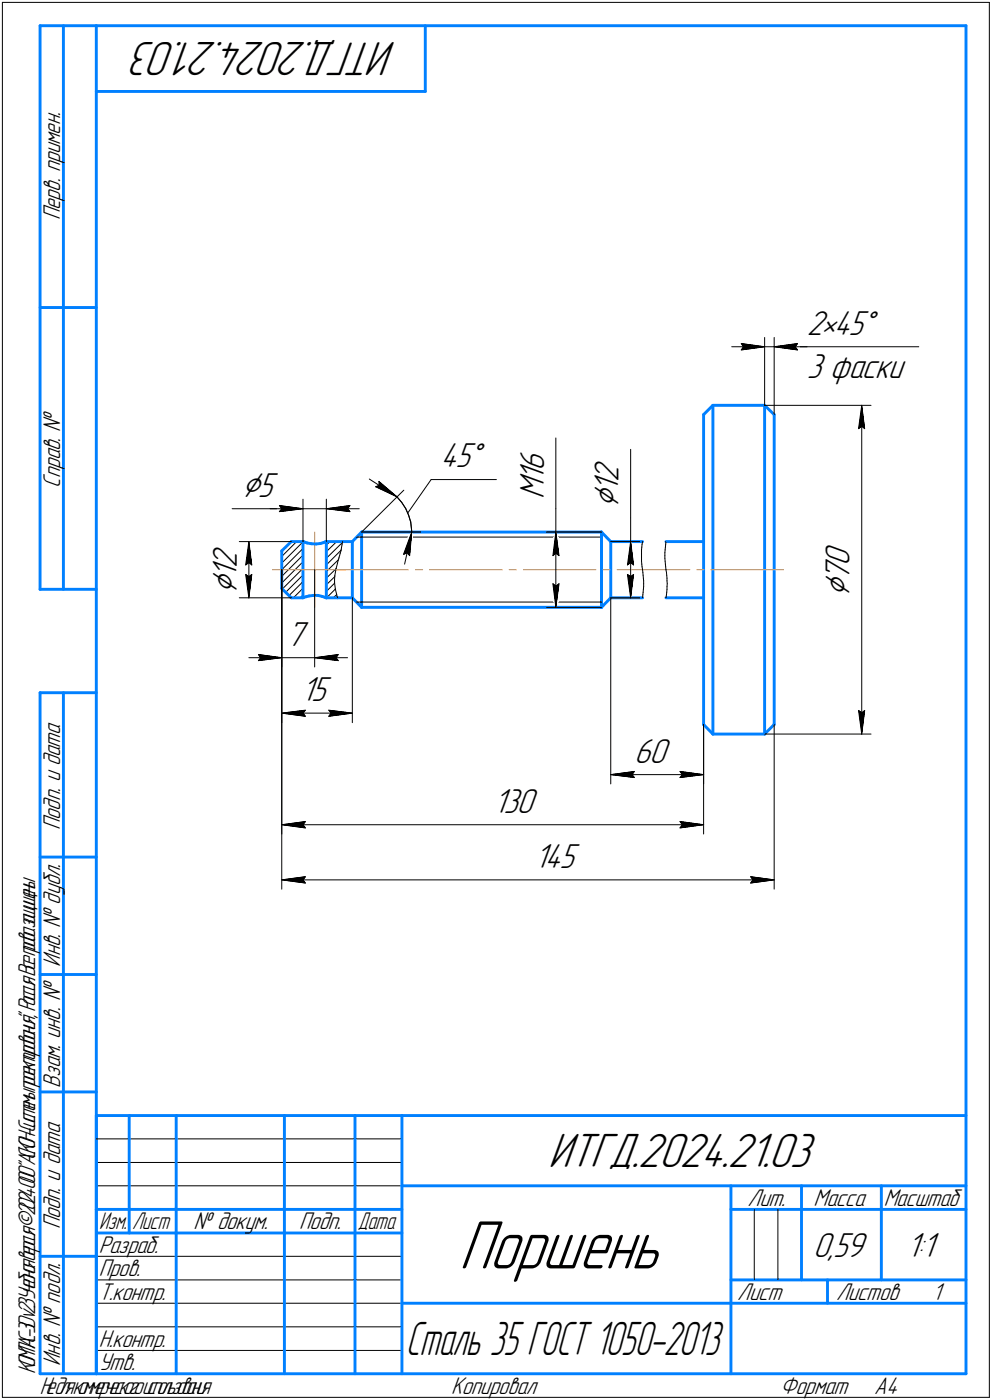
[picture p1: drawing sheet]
<svg xmlns="http://www.w3.org/2000/svg" width="211mm" height="298mm" viewBox="0 0 211 298" stroke-linecap="round" stroke-linejoin="round" font-family="sans-serif">
<defs><g id="words">
<text font-size="15.6" x="97.6" y="270.1">Поршень</text>
<g font-size="10.9">
<text x="84.4" y="9" transform="rotate(-180 84.4 9)">ИТГД.2024.21.03</text>
<text x="116.6" y="248.5">ИТГД.2024.21.03</text>
</g>
<text font-size="10.6" x="86.3" y="288.5">Сталь 35 ГОСТ 1050-2013</text>
<g font-size="8.5">
<text x="51.4" y="105.7">⌀5</text>
<text x="131.6" y="108.2" transform="rotate(-90 131.6 108.2)">⌀</text>
<text x="50.4" y="126.6" transform="rotate(-90 50.4 126.6)">⌀</text>
<text x="180.8" y="127.1" transform="rotate(-90 180.8 127.1)">⌀</text>
</g>
<g font-size="7.8">
<text x="171.7" y="71.3">2•45°</text>
<text x="171.7" y="80.4">3 фаски</text>
<text x="93.7" y="99.5">45°</text>
<text x="115.7" y="100.2" transform="rotate(-90 115.7 100.2)">6</text>
<text x="115.7" y="106.3" transform="rotate(-90 115.7 106.3)">M</text>
<text x="115.7" y="102.4" transform="rotate(-90 115.7 102.4)">1</text>
<text x="131.6" y="104.8" transform="rotate(-90 131.6 104.8)">1</text>
<text x="131.6" y="102.7" transform="rotate(-90 131.6 102.7)">2</text>
<text x="50.4" y="123.1" transform="rotate(-90 50.4 123.1)">1</text>
<text x="50.4" y="121" transform="rotate(-90 50.4 121)">2</text>
<text x="180.8" y="123.7" transform="rotate(-90 180.8 123.7)">7</text>
<text x="180.8" y="120.5" transform="rotate(-90 180.8 120.5)">0</text>
<text x="61" y="137.5">7</text>
<text x="64.1" y="149.3">15</text>
<text x="135" y="162.4">60</text>
<text x="105" y="173.1">130</text>
<text x="113.7" y="184.8">145</text>
<text x="173" y="267.5">0,59</text>
<text x="192.9" y="267.5">1:1</text>
</g>
<g font-size="5.5">
<text x="12.8" y="46.9" transform="rotate(-90 12.8 46.9)">Перв. примен.</text>
<text x="12.8" y="103.8" transform="rotate(-90 12.8 103.8)">Справ. №</text>
<text x="12.8" y="176.7" transform="rotate(-90 12.8 176.7)">Подп. и дата</text>
<text x="12.8" y="205.8" transform="rotate(-90 12.8 205.8)">Инв. № дубл.</text>
<text x="12.8" y="231.6" transform="rotate(-90 12.8 231.6)">Взам. инв. №</text>
<text x="159.1" y="256.8">Лит.</text>
<text x="173.1" y="256.8">Масса</text>
<text x="12.8" y="261.7" transform="rotate(-90 12.8 261.7)">Подп. и дата</text>
<text x="41.2" y="261.8">№ докум.</text>
<text x="63.6" y="261.8">Подп.</text>
<text x="21" y="266.8">Разраб.</text>
<text x="21" y="271.8">Пров.</text>
<text x="21" y="276.8">Т.контр.</text>
<text x="156.9" y="276.8">Лист</text>
<text x="177.9" y="276.8">Листов</text>
<text x="198.4" y="276.8">1</text>
<text x="21" y="286.8">Н.контр.</text>
<text x="12.8" y="290.8" transform="rotate(-90 12.8 290.8)">Инв. № подл.</text>
<text x="21" y="291.8">Утв.</text>
<text x="96" y="296.8">Копировал</text>
<text x="166" y="296.8">Формат</text>
<text x="186" y="296.8">A4</text>
</g>
<g font-size="5.4">
<text x="188" y="256.8">Масштаб</text>
<text x="21.1" y="261.8">Изм.</text>
<text x="28.1" y="261.8">Лист</text>
<text x="76.1" y="261.8">Дата</text>
<text x="7.5" y="292.5" transform="rotate(-90 7.5 292.5)">КОМПАС-3Dv23Учебнаяверсия©2024ООО&quot;АСКОН-Системыпроектирования&quot;,Россия.Всеправазащищены.</text>
<text x="8.5" y="296.7">Недлякоммерческогоиспользования</text>
</g>
</g></defs>
<g fill="none" stroke="#0080ff" stroke-width=".62">
<path d="M8.5 5.5v120zM8.5 5.5h12zM13.5 5.5v120zM20.5 5.5v287zM20.5 5.5h185zM20.5 19.5h70zM90.5 5.5v14zM205.5 5.5v287zM8.5 65.5h12zM149.7 88.3v66zM151.7 86.3h11zM151.7 86.3v70z"/>
<path d="M151.7 86.3l-2 2zM162.7 86.3v70zM162.7 86.3l2 2zM164.7 88.3v66zM59.9 117.3v8zM59.9 117.3l2.1-2zM62 115.3h2.5zM64.5 115.3h.1M64.5 115.3v12zM64.5 115.3l.3 .1zM64.8 115.4l.5 .2zM65.3 115.6l.9 .2z"/>
<path d="M66.2 115.8h1zM67.2 115.8l1-.1zM68.2 115.7l.6-.2zM68.8 115.5l.4-.1zM69.2 115.4l.2-.1zM69.4 115.3v12zM69.4 115.3h3.5zM72.9 115.3h2.1zM75 115.3v12zM76.9 113.3h51.1zM76.9 113.3l-1.9 2zM76.9 113.3v16z"/>
<path d="M128 113.3l1.9 2zM128 113.3v16zM129.9 115.3h6.8zM129.9 115.3v12zM141.7 115.3h8zM8.5 125.5h12zM59.9 125.3l2.1 2zM62 127.3h2.5zM64.5 127.3l.2-.1zM64.7 127.2l.4-.1zM65.1 127.1l.7-.2zM65.8 126.9l.9-.1z"/>
<path d="M66.7 126.8h1zM67.7 126.8l.9 .2zM68.6 127l.5 .2zM69.1 127.2l.3 .1zM69.4 127.3h.1M69.4 127.3h2.4zM71.8 127.3h3.2zM75 127.3l1.9 2zM76.9 129.3h51.1zM129.9 127.3h6.8zM129.9 127.3l-1.9 2zM141.7 127.3h8z"/>
<path d="M8.5 147.5v145zM8.5 147.5h12zM13.5 147.5v145zM149.7 154.3l2 2zM151.7 156.3h11zM164.7 154.3l-2 2zM8.5 182.5h12zM8.5 207.5h12zM8.5 232.5h12zM20.5 237.5h185zM20.5 237.5v55zM27.5 237.5v25z"/>
<path d="M37.5 237.5v55zM60.5 237.5v55zM75.5 237.5v55zM85.5 237.5v55zM20.5 257.5h65zM85.5 252.5h120zM155.5 252.5v40zM155.5 257.5h15zM170.5 252.5v20zM170.5 257.5h35zM187.5 252.5v20zM8.5 267.5h12z"/>
<path d="M20.5 262.5h65zM85.5 277.5h70zM155.5 277.5h50zM155.5 272.5h50zM176.1 272.5v5zM8.5 292.5h12zM20.5 292.5h185z"/>
</g>
<g fill="none" stroke="#000" stroke-width=".21">
<path d="M.5 .5v297zM.5 .5h210zM210.5 .5v297zM155.7 73.8h7zM157.7 73.2l5 .6zM157.7 73.2l.5 .6zM157.7 74.5l5-.7zM158.2 73.8l-.5 .7zM162.7 71.9v14.4zM162.7 73.8h2zM164.7 73.8h5zM164.7 71.9v16.4z"/>
<path d="M164.7 73.8l5 .7zM164.7 73.8l5-.6zM164.7 73.8h7zM169.2 73.8l.5 .7zM169.7 73.8h25.8zM169.7 73.2l-.5 .6zM118.3 93.2v15.1zM134.2 95.7v14.5zM162.7 86.3h22.6zM182.7 91.3l.6-.5zM183.3 86.3l.7 5zM183.3 90.8l.7 .5z"/>
<path d="M183.3 86.3l-.6 5zM183.3 86.3v70zM49.4 108.3h15.1zM50.9 115.3h11.1zM52.9 115.3l.7 5zM52.9 119.8l.7 .5zM52.9 115.3l-.6 5zM52.9 115.3v12zM57.5 108.3h7zM59.4 107.6l5.1 .7zM59.4 107.6l.5 .7zM59.4 108.9l5.1-.6z"/>
<path d="M59.9 119.9l4.6-4.5zM59.9 118.5l3.2-3.2zM59.9 108.3l-.5 .6zM64.5 119.6l-4.6 4.5zM64.5 106.3v9zM64.5 108.3h4.9zM69.4 118.9l3.5-3.4zM69.4 117.5l2.2-2.2zM69.4 116l.8-.7zM69.4 106.3v9zM69.4 108.3l5.1 .6zM69.4 108.3l5.1-.7z"/>
<path d="M69.4 108.3h7zM71.8 119.9l-.3 1.1zM71.9 119.4l-.1 .5zM72 119.1l-.1 .3zM72.1 118.9l-.1 .2zM72.1 118.6v.3zM72.2 118.3l-.1 .3zM72.4 117.9l-.2 .4zM72.5 117.2l-3.1 3.1zM72.5 117.3l-.1 .6zM72.5 117.2v.1zM72.6 117l-.1 .2z"/>
<path d="M72.6 116.7v.3zM72.8 116l-.2 .7zM72.9 115.3l-.1 .7zM73.9 108.3l.6 .6zM74.5 107.6l-.6 .7zM75.9 114.4h1zM76.9 114.4h51.1zM76.9 113.3l9-8.9zM76.9 113.3h12.7zM78.6 102l5.8 3.8zM79.9 103.6l.8-.3zM79.9 103.6l4.5 2.2z"/>
<path d="M80.6 102.5l3.8 3.3zM80.6 102.5l.1 .8zM84.4 105.8l1.1 1.2zM85.5 107l.8 1.3zM85.9 118l.7-.3zM86.3 108.3l.6 1.4zM86.6 117.7l.6 .6zM86.9 109.7l.5 1.4zM87.4 111.1l.1 1.6zM87.5 112.7l.1 .6zM87.6 113.3l-1.7 4.7zM87.6 113.3l-.4 5z"/>
<path d="M87.6 113.3l-1.5 6.8zM91.7 102.1l-4.9 7.1zM91.7 102.1h13.9zM116.3 113.3h11.7zM117.6 118.3l.7-.5zM118.3 108.3v5zM118.3 113.3l.6 5zM118.3 117.8l.6 .5zM118.3 113.3l-.7 5zM118.3 113.3v16zM129.9 115.3h6.2zM134.2 110.3v5z"/>
<path d="M134.2 115.3l.6 5zM134.2 119.8l.6 .5zM134.2 115.3l-.7 5zM134.2 115.3v12zM136.5 119.5v.6zM136.5 118.9v.6zM136.5 118.3v.6zM136.5 117.7v.6zM136.5 117.1v.6zM136.5 116.5v.6zM136.6 115.9l-.1 .6zM136.7 115.3l-.1 .6z"/>
<path d="M141.4 117.7v.6zM141.4 118.3v.6zM141.4 118.9l.1 .6zM141.5 117.1l-.1 .6zM141.5 119.5l.1 .6zM141.6 116.5l-.1 .6zM141.6 115.9v.6zM141.7 115.3l-.1 .6zM50.9 127.3h11.1zM52.3 120.3l.6-.5zM52.3 122.3l.6 5zM52.3 122.3l.6 .5z"/>
<path d="M52.9 122.8l.7-.5zM53.6 122.3l-.7 5zM55 139.4l4.9 .6zM55 139.4l.4 .6zM59.9 122.7l4.6-4.5zM59.9 121.3l4.6-4.5zM59.9 121.3v20.7zM59.9 121.3v56.3zM59.9 125.3v28.6zM59.9 121.3v68zM60.1 125.4l4.4-4.4zM60.8 126.1l3.7-3.7z"/>
<path d="M62.4 127.3l2.1-2zM63.8 127.3l.7-.6zM64.5 123.8l-3 3zM66.9 121.3v20.7zM69.4 125.9l1.8-1.7zM69.4 124.5l1.8-1.7zM69.4 123.1l2.1-2zM69.4 121.7l2.6-2.5zM69.5 127.3l1.8-1.9zM70.9 127.3l.7-.7zM71.2 124.1l.1 1.3zM71.2 124v.1z"/>
<path d="M71.2 123.7v.3zM71.2 123.3v.4zM71.2 122.5v.8zM71.3 125.4l.5 1.9zM71.5 121l-.3 1.5zM72 139.4l-.5 .6zM75 127.3v26.6zM75.9 128.2h1zM76.9 128.2h51.1zM116.3 129.3h11.7zM117.6 124.3l.7 5zM117.6 124.3l.7 .5z"/>
<path d="M118.3 124.8l.6-.5zM118.9 124.3l-.6 5zM129.9 127.3h6.2zM129.9 127.3v39.6zM133.5 120.3l.7-.5zM133.5 122.3l.7 5zM133.5 122.3l.7 .5zM134.2 122.8l.6-.5zM134.8 122.3l-.6 5zM136.5 120.1l.1 .6zM136.6 120.7l.1 .6zM136.7 121.3l.1 .6z"/>
<path d="M136.8 126.7l-.1 .6zM136.8 121.9v.6zM136.8 126.1v.6zM136.8 122.5l.1 .6zM136.9 125.5l-.1 .6zM136.9 123.1v.6zM136.9 124.9v.6zM136.9 124.3v.6zM136.9 123.7v.6zM141.6 120.1v.6zM141.6 120.7l.1 .6zM141.7 121.3l.1 .6z"/>
<path d="M141.8 121.9v.6zM141.8 126.7l-.1 .6zM141.8 122.5l.1 .6zM141.8 126.1v.6zM141.9 123.1v.6zM141.9 123.7l.1 .6zM141.9 124.9v.6zM141.9 125.5l-.1 .6zM142 124.3l-.1 .6zM52.9 140h7zM55 140.7l4.9-.7zM55.4 140l-.4 .7z"/>
<path d="M59.9 140h7zM59.9 151.8l5.1-.6zM59.9 151.8l5.1 .7zM59.9 151.8h15.1zM64.5 151.8l.5 .7zM65 151.2l-.5 .6zM66.9 140l5.1 .7zM66.9 140l5.1-.6zM66.9 140h7zM69.9 152.5l5.1-.7zM69.9 151.2l.5 .6zM69.9 151.2l5.1 .6z"/>
<path d="M70.4 151.8l-.5 .7zM71.5 140l.5 .7zM149.7 154.3v12.6zM149.7 154.3v23.3zM162.7 156.3h22.6zM164.7 154.3v35zM182.7 151.3l.6 5zM182.7 151.3l.6 .5zM183.3 151.8l.7-.5zM184 151.3l-.7 5zM59.9 175.6l5.1-.7zM59.9 175.6l5.1 .7z"/>
<path d="M59.9 175.6h89.8zM64.5 175.6l.5 .7zM65 174.9l-.5 .7zM129.9 164.9l5.1-.6zM129.9 164.9l5.1 .7zM129.9 164.9h19.8zM134.5 164.9l.5 .7zM135 164.3l-.5 .6zM144.7 165.6l5-.7zM144.7 164.3l.5 .6zM144.7 164.3l5 .6zM144.7 176.3l5-.7z"/>
<path d="M144.7 174.9l.5 .7zM144.7 174.9l5 .7zM145.2 164.9l-.5 .7zM145.2 175.6l-.5 .7zM59.9 187.3l5.1-.6zM59.9 187.3l5.1 .7zM59.9 187.3h104.8zM64.5 187.3l.5 .7zM65 186.7l-.5 .6zM159.7 188l5-.7zM159.7 186.7l.5 .6zM159.7 186.7l5 .6z"/>
<path d="M160.2 187.3l-.5 .7zM20.5 247.5h65zM20.5 252.5h65zM20.5 242.5h65zM160.5 257.5v15zM165.5 257.5v15zM20.5 267.5h65zM20.5 272.5h65zM20.5 277.5h65zM.5 297.5h210zM20.5 282.5h65zM20.5 287.5h65z"/>
</g>
<g fill="none" stroke="#ff8000" stroke-width=".21">
<path d="M66.9 113.3v16zM58 121.3h15.4zM71.5 121.3h15.4zM88.4 121.3h1.5zM91.4 121.3h15.4zM108.3 121.3h1.5zM111.4 121.3h15.4zM128.3 121.3h1.5zM131.3 121.3h5.4zM136.7 121.3h5zM141.7 121.3h5.1zM148.2 121.3h1.5z"/>
<path d="M151.2 121.3h15.5z"/>
</g>
<g fill="#fff" stroke="#fff" stroke-width=".21">
<path d="M175 115.5h7.3zM175 115.5h7.3zM175 115.6h7.3zM175 115.7h7.3zM175 115.7h7.3zM175 115.8h7.3zM175 115.8h7.3zM175 115.9h7.3zM175 115.9h7.3zM175 116h7.3zM175 116h7.3zM175 116.1h7.3zM175 116.2h7.3zM175 116.2h7.3zM175 116.3h7.3zM175 116.3h7.3zM175 116.4h7.3zM175 116.4h7.3zM175 116.5h7.3zM175 116.6h7.3zM175 116.6h7.3zM175 116.7h7.3zM175 116.7h7.3zM175 116.8h7.3zM175 116.8h7.3zM175 116.9h7.3zM175 117h7.3zM175 117h7.3zM175 117.1h7.3zM175 117.1h7.3zM175 117.2h7.3zM175 117.2h7.3zM175 117.3h7.3zM175 117.3h7.3zM175 117.4h7.3zM175 117.5h7.3zM175 117.5h7.3zM175 117.6h7.3zM175 117.6h7.3zM175 117.7h7.3zM175 117.7h7.3zM175 117.8h7.3zM175 117.9h7.3zM175 117.9h7.3zM175 118h7.3zM175 118h7.3zM175 118.1h7.3zM175 118.1h7.3zM175 118.2h7.3zM175 118.3h7.3zM175 118.3h7.3zM175 118.4h7.3zM175 118.4h7.3zM175 118.5h7.3zM175 118.5h7.3zM175 118.6h7.3zM175 118.6h7.3zM175 118.7h7.3zM175 118.8h7.3zM175 118.8h7.3zM175 118.9h7.3zM175 118.9h7.3zM175 119h7.3zM175 119h7.3zM175 119.1h7.3zM175 119.2h7.3zM175 119.2h7.3zM175 119.3h7.3zM175 119.3h7.3zM175 119.4h7.3zM175 119.4h7.3zM175 119.5h7.3zM175 119.5h7.3zM175 119.6h7.3zM175 119.7h7.3zM175 119.7h7.3zM175 119.8h7.3zM175 119.8h7.3zM175 119.9h7.3zM175 119.9h7.3zM175 120h7.3zM175 120.1h7.3zM175 120.1h7.3zM175 120.2h7.3zM175 120.2h7.3zM175 120.3h7.3zM175 120.3h7.3zM175 120.4h7.3zM175 120.5h7.3zM175 120.5h7.3zM175 120.6h7.3zM175 120.6h7.3zM175 120.7h7.3zM175 120.7h7.3zM175 120.8h7.3zM175 120.8h7.3zM175 120.9h7.3zM175 121h7.3zM175 121h7.3zM175 121.1h7.3zM175 121.1h7.3zM175 121.2h7.3zM175 121.2h7.3zM175 121.3h7.3zM175 121.4h7.3zM175 121.4h7.3zM175 121.5h7.3zM175 121.5h7.3zM175 121.6h7.3zM175 121.6h7.3zM175 121.7h7.3zM175 121.8h7.3zM175 121.8h7.3zM175 121.9h7.3zM175 121.9h7.3zM175 122h7.3zM175 122h7.3zM175 122.1h7.3zM175 122.1h7.3zM175 122.2h7.3zM175 122.3h7.3zM175 122.3h7.3zM175 122.4h7.3zM175 122.4h7.3zM175 122.5h7.3zM175 122.5h7.3zM175 122.6h7.3zM175 122.7h7.3zM175 122.7h7.3zM175 122.8h7.3zM175 122.8h7.3zM175 122.9h7.3zM175 122.9h7.3zM175 123h7.3zM175 123h7.3zM175 123.1h7.3zM175 123.2h7.3zM175 123.2h7.3zM175 123.3h7.3zM175 123.3h7.3zM175 123.4h7.3zM175 123.4h7.3zM175 123.5h7.3zM175 123.6h7.3zM175 123.6h7.3zM175 123.7h7.3zM175 123.7h7.3zM175 123.8h7.3zM175 123.8h7.3zM175 123.9h7.3zM175 124h7.3zM175 124h7.3zM175 124.1h7.3zM175 124.1h7.3zM175 124.2h7.3zM175 124.2h7.3zM175 124.3h7.3zM175 124.3h7.3zM175 124.4h7.3zM175 124.5h7.3zM175 124.5h7.3zM175 124.6h7.3zM175 124.6h7.3zM175 124.7h7.3zM175 124.7h7.3zM175 124.8h7.3zM175 124.9h7.3zM175 124.9h7.3zM175 125h7.3zM175 125h7.3zM175 125.1h7.3zM175 125.1h7.3zM175 125.2h7.3zM175 125.3h7.3zM175 125.3h7.3zM175 125.4h7.3zM175 125.4h7.3zM175 125.5h7.3zM175 125.5h7.3zM175 125.6h7.3zM175 125.6h7.3zM175 125.7h7.3zM175 125.8h7.3zM175 125.8h7.3zM175 125.9h7.3zM175 125.9h7.3zM175 126h7.3zM175 126h7.3zM175 126.1h7.3zM175 126.2h7.3zM175 126.2h7.3zM175 126.3h7.3zM175 126.3h7.3zM175 126.4h7.3zM175 126.4h7.3zM175 126.5h7.3zM175 126.5h7.3zM175 126.6h7.3zM175 126.7h7.3zM175 126.7h7.3zM175 126.8h7.3zM175 126.8h7.3zM175 126.9h7.3zM175 126.9h7.3zM175 127h7.3zM175 127.1h7.3z"/>
<path d="M183.3 86.5h.1zM183.3 86.5h.1zM183.2 86.6h.3zM183.2 86.6h.3zM183.2 86.7h.3zM183.2 86.8h.4zM183.2 86.8h.4zM183.1 86.9h.5zM183.1 86.9h.5zM183 87h.7zM183 87h.7zM183 87.1h.7zM183 87.2h.7zM183 87.2h.7zM182.9 87.3h.9zM182.9 87.3h.9zM182.9 87.4h.9zM182.9 87.4h.9zM182.9 87.5h.9zM182.8 87.5h1.1zM182.8 87.6h1.1zM182.8 87.7h1.2zM182.8 87.7h1.2zM182.8 87.8h1.2zM182.7 87.8h1.3zM182.7 87.9h1.3zM182.7 87.9h1.4zM182.7 88h1.4zM182.6 88.1h1.5zM182.6 88.1h1.5zM182.6 88.2h1.5zM182.6 88.2h1.5zM182.6 88.3h1.5zM182.6 88.3h1.5zM182.6 88.4h1.5zM182.6 88.4h1.5zM182.5 88.5h1.7zM182.5 88.6h1.7zM182.5 88.6h1.7zM182.5 88.7h1.7zM182.5 88.7h1.7zM182.5 88.8h1.7zM182.5 88.8h1.7zM182.5 88.9h1.7zM182.5 89h1.7zM182.5 89h1.7zM182.5 89.1h1.7zM182.5 89.1h1.7zM182.5 89.2h1.7zM182.5 89.2h1.7zM182.4 89.3h1.8zM182.4 89.4h1.9zM182.4 89.4h1.9zM182.4 89.5h1.9zM182.4 89.5h1.9zM182.4 89.6h1.9zM182.4 89.6h1.9zM182.4 89.7h1.9zM182.4 89.7h1.9zM182.4 89.8h1.9zM182.4 89.9h1.9zM182.4 89.9h1.9zM182.4 90h1.9zM182.4 90h1.9zM182.4 90.1h1.9zM182.3 90.1h2.1zM182.3 90.2h2.1zM182.3 90.3h2.1zM182.3 90.3h2.1zM182.3 90.4h2.1zM182.3 90.4h2.1zM182.3 90.5h2.1zM182.3 90.5h2.1zM182.3 90.6h2.2zM182.3 90.6h2.2zM182.3 90.7h2.2zM182.3 90.8h2.2zM182.3 90.8h2.2zM182.3 90.9h2.2zM182.3 90.9h2.2zM182.2 91h2.3zM182.2 91h2.3zM182.2 91.1h2.3zM182.2 91.2h2.3zM182.2 91.2h2.3zM182.2 91.3h2.3zM182.2 91.3h2.3zM182.1 91.4h2.5zM182.1 91.4h2.5zM182.1 91.5h2.5zM182.1 91.6h2.5zM182.1 91.6h2.5zM182.1 91.7h2.5zM182.1 91.7h2.5z"/>
<path d="M182.1 150.8h2.5zM182.1 150.8h2.5zM182.1 150.9h2.5zM182.1 150.9h2.5zM182.1 151h2.5zM182.1 151h2.5zM182.1 151.1h2.5zM182.1 151.2h2.5zM182.2 151.2h2.3zM182.2 151.3h2.3zM182.2 151.3h2.3zM182.2 151.4h2.3zM182.2 151.4h2.3zM182.2 151.5h2.3zM182.2 151.6h2.3zM182.3 151.6h2.2zM182.3 151.7h2.2zM182.3 151.7h2.2zM182.3 151.8h2.2zM182.3 151.8h2.2zM182.3 151.9h2.2zM182.3 151.9h2.2zM182.3 152h2.1zM182.3 152.1h2.1zM182.3 152.1h2.1zM182.3 152.2h2.1zM182.3 152.2h2.1zM182.3 152.3h2.1zM182.3 152.3h2.1zM182.3 152.4h2.1zM182.4 152.5h1.9zM182.4 152.5h1.9zM182.4 152.6h1.9zM182.4 152.6h1.9zM182.4 152.7h1.9zM182.4 152.7h1.9zM182.4 152.8h1.9zM182.4 152.9h1.9zM182.4 152.9h1.9zM182.4 153h1.9zM182.4 153h1.9zM182.4 153.1h1.9zM182.4 153.1h1.9zM182.4 153.2h1.9zM182.4 153.2h1.8zM182.5 153.3h1.7zM182.5 153.4h1.7zM182.5 153.4h1.7zM182.5 153.5h1.7zM182.5 153.5h1.7zM182.5 153.6h1.7zM182.5 153.6h1.7zM182.5 153.7h1.7zM182.5 153.8h1.7zM182.5 153.8h1.7zM182.5 153.9h1.7zM182.5 153.9h1.7zM182.5 154h1.7zM182.5 154h1.7zM182.6 154.1h1.5zM182.6 154.1h1.5zM182.6 154.2h1.5zM182.6 154.3h1.5zM182.6 154.3h1.5zM182.6 154.4h1.5zM182.6 154.4h1.5zM182.6 154.5h1.5zM182.7 154.5h1.4zM182.7 154.6h1.4zM182.7 154.7h1.3zM182.7 154.7h1.3zM182.8 154.8h1.2zM182.8 154.8h1.2zM182.8 154.9h1.2zM182.8 154.9h1.1zM182.8 155h1.1zM182.9 155.1h.9zM182.9 155.1h.9zM182.9 155.2h.9zM182.9 155.2h.9zM182.9 155.3h.9zM183 155.3h.7zM183 155.4h.7zM183 155.4h.7zM183 155.5h.7zM183 155.6h.7zM183.1 155.6h.5zM183.1 155.7h.5zM183.1 155.7h.5zM183.2 155.8h.4zM183.2 155.8h.4zM183.2 155.9h.3zM183.2 156h.3zM183.2 156h.3zM183.3 156.1h.1zM183.3 156.1h.1z"/>
<path d="M171.7 65.6h15.6zM171.7 65.6h15.6zM171.7 65.7h15.6zM171.7 65.8h15.6zM171.7 65.8h15.6zM171.7 65.9h15.6zM171.7 65.9h15.6zM171.7 66h15.6zM171.7 66h15.6zM171.7 66.1h15.6zM171.7 66.2h15.6zM171.7 66.2h15.6zM171.7 66.3h15.6zM171.7 66.3h15.6zM171.7 66.4h15.6zM171.7 66.4h15.6zM171.7 66.5h15.6zM171.7 66.5h15.6zM171.7 66.6h15.6zM171.7 66.7h15.6zM171.7 66.7h15.6zM171.7 66.8h15.6zM171.7 66.8h15.6zM171.7 66.9h15.6zM171.7 66.9h15.6zM171.7 67h15.6zM171.7 67.1h15.6zM171.7 67.1h15.6zM171.7 67.2h15.6zM171.7 67.2h15.6zM171.7 67.3h15.6zM171.7 67.3h15.6zM171.7 67.4h15.6zM171.7 67.5h15.6zM171.7 67.5h15.6zM171.7 67.6h15.6zM171.7 67.6h15.6zM171.7 67.7h15.6zM171.7 67.7h15.6zM171.7 67.8h15.6zM171.7 67.8h15.6zM171.7 67.9h15.6zM171.7 68h15.6zM171.7 68h15.6zM171.7 68.1h15.6zM171.7 68.1h15.6zM171.7 68.2h15.6zM171.7 68.2h15.6zM171.7 68.3h15.6zM171.7 68.4h15.6zM171.7 68.4h15.6zM171.7 68.5h15.6zM171.7 68.5h15.6zM171.7 68.6h15.6zM171.7 68.6h15.6zM171.7 68.7h15.6zM171.7 68.7h15.6zM171.7 68.8h15.6zM171.7 68.9h15.6zM171.7 68.9h15.6zM171.7 69h15.6zM171.7 69h15.6zM171.7 69.1h15.6zM171.7 69.1h15.6zM171.7 69.2h15.6zM171.7 69.3h15.6zM171.7 69.3h15.6zM171.7 69.4h15.6zM171.7 69.4h15.6zM171.7 69.5h15.6zM171.7 69.5h15.6zM171.7 69.6h15.6zM171.7 69.7h15.6zM171.7 69.7h15.6zM171.7 69.8h15.6zM171.7 69.8h15.6zM171.7 69.9h15.6zM171.7 69.9h15.6zM171.7 70h15.6zM171.7 70h15.6zM171.7 70.1h15.6zM171.7 70.2h15.6zM171.7 70.2h15.6zM171.7 70.3h15.6zM171.7 70.3h15.6zM171.7 70.4h15.6zM171.7 70.4h15.6zM171.7 70.5h15.6zM171.7 70.6h15.6zM171.7 70.6h15.6zM171.7 70.7h15.6zM171.7 70.7h15.6zM171.7 70.8h15.6zM171.7 70.8h15.6zM171.7 70.9h15.6zM171.7 71h15.6zM171.7 71h15.6zM171.7 71.1h15.6zM171.7 71.1h15.6zM171.7 71.2h15.6zM171.7 71.2h15.6zM171.7 71.3h15.6zM171.7 71.3h15.6zM171.7 71.4h15.6zM171.7 71.5h15.6zM171.7 71.5h15.6zM171.7 71.6h15.6zM171.7 71.6h15.6zM171.7 71.7h15.6zM171.7 71.7h15.6zM171.7 71.8h15.6zM171.7 71.9h15.6zM171.7 71.9h15.6zM171.7 72h15.6zM171.7 72h15.6zM171.7 72.1h15.6zM171.7 72.1h15.6zM171.7 72.2h15.6zM171.7 72.2h15.6zM171.7 72.3h15.6zM171.7 72.4h15.6zM171.7 72.4h15.6zM171.7 72.5h15.6zM171.7 72.5h15.6zM171.7 72.6h15.6zM171.7 72.6h15.6zM171.7 72.7h15.6zM171.7 72.8h15.6z"/>
<path d="M171.7 74.8h21.8zM171.7 74.9h21.8zM171.7 75h21.8zM171.7 75h21.8zM171.7 75.1h21.8zM171.7 75.1h21.8zM171.7 75.2h21.8zM171.7 75.2h21.8zM171.7 75.3h21.8zM171.7 75.4h21.8zM171.7 75.4h21.8zM171.7 75.5h21.8zM171.7 75.5h21.8zM171.7 75.6h21.8zM171.7 75.6h21.8zM171.7 75.7h21.8zM171.7 75.7h21.8zM171.7 75.8h21.8zM171.7 75.9h21.8zM171.7 75.9h21.8zM171.7 76h21.8zM171.7 76h21.8zM171.7 76.1h21.8zM171.7 76.1h21.8zM171.7 76.2h21.8zM171.7 76.3h21.8zM171.7 76.3h21.8zM171.7 76.4h21.8zM171.7 76.4h21.8zM171.7 76.5h21.8zM171.7 76.5h21.8zM171.7 76.6h21.8zM171.7 76.7h21.8zM171.7 76.7h21.8zM171.7 76.8h21.8zM171.7 76.8h21.8zM171.7 76.9h21.8zM171.7 76.9h21.8zM171.7 77h21.8zM171.7 77h21.8zM171.7 77.1h21.8zM171.7 77.2h21.8zM171.7 77.2h21.8zM171.7 77.3h21.8zM171.7 77.3h21.8zM171.7 77.4h21.8zM171.7 77.4h21.8zM171.7 77.5h21.8zM171.7 77.6h21.8zM171.7 77.6h21.8zM171.7 77.7h21.8zM171.7 77.7h21.8zM171.7 77.8h21.8zM171.7 77.8h21.8zM171.7 77.9h21.8zM171.7 77.9h21.8zM171.7 78h21.8zM171.7 78.1h21.8zM171.7 78.1h21.8zM171.7 78.2h21.8zM171.7 78.2h21.8zM171.7 78.3h21.8zM171.7 78.3h21.8zM171.7 78.4h21.8zM171.7 78.5h21.8zM171.7 78.5h21.8zM171.7 78.6h21.8zM171.7 78.6h21.8zM171.7 78.7h21.8zM171.7 78.7h21.8zM171.7 78.8h21.8zM171.7 78.9h21.8zM171.7 78.9h21.8zM171.7 79h21.8zM171.7 79h21.8zM171.7 79.1h21.8zM171.7 79.1h21.8zM171.7 79.2h21.8zM171.7 79.2h21.8zM171.7 79.3h21.8zM171.7 79.4h21.8zM171.7 79.4h21.8zM171.7 79.5h21.8zM171.7 79.5h21.8zM171.7 79.6h21.8zM171.7 79.6h21.8zM171.7 79.7h21.8zM171.7 79.8h21.8zM171.7 79.8h21.8zM171.7 79.9h21.8zM171.7 79.9h21.8zM171.7 80h21.8zM171.7 80h21.8zM171.7 80.1h21.8zM171.7 80.2h21.8zM171.7 80.2h21.8zM171.7 80.3h21.8zM171.7 80.3h21.8zM171.7 80.4h21.8zM171.7 80.4h21.8zM171.7 80.5h21.8zM171.7 80.5h21.8zM171.7 80.6h21.8zM171.7 80.7h21.8zM171.7 80.7h21.8zM171.7 80.8h21.8zM171.7 80.8h21.8zM171.7 80.9h21.8zM171.7 80.9h21.8zM171.7 81h21.8zM171.7 81.1h21.8zM171.7 81.1h21.8zM171.7 81.2h21.8zM171.7 81.2h21.8zM171.7 81.3h21.8zM171.7 81.3h21.8zM171.7 81.4h21.8zM171.7 81.4h21.8zM171.7 81.5h21.8zM171.7 81.6h21.8zM171.7 81.6h21.8zM171.7 81.7h21.8zM171.7 81.7h21.8zM171.7 81.8h21.8zM171.7 81.8h21.8zM171.7 81.9h21.8z"/>
<path d="M157.2 72.6h.4zM157.2 72.7h.8zM157.2 72.8h1.2zM157.2 72.8h1.6zM157.2 72.9h2.1zM157.2 72.9h2.5zM157.2 73h2.9zM157.2 73h3.3zM157.2 73.1h3.7zM157.2 73.2h3.8zM157.2 73.2h3.9zM157.2 73.3h4.1zM157.2 73.3h4.2zM157.2 73.4h4.4zM157.2 73.4h4.5zM157.2 73.5h4.7zM157.2 73.5h4.8zM157.2 73.6h5zM157.2 73.7h5.1zM157.2 73.7h5.2zM157.2 73.8h5.4zM157.2 73.8h5.5zM157.2 73.9h5.4zM157.2 73.9h5.2zM157.2 74h5.1zM157.2 74.1h5zM157.2 74.1h4.8zM157.2 74.2h4.7zM157.2 74.2h4.5zM157.2 74.3h4.4zM157.2 74.3h4.2zM157.2 74.4h4.1zM157.2 74.5h3.9zM157.2 74.5h3.8zM157.2 74.6h3.7zM157.2 74.6h3.3zM157.2 74.7h2.9zM157.2 74.7h2.5zM157.2 74.8h2.1zM157.2 74.8h1.6zM157.2 74.9h1.2zM157.2 75h.8zM157.2 75h.4z"/>
<path d="M169.8 72.6h.4zM169.4 72.7h.8zM168.9 72.8h1.3zM168.5 72.8h1.7zM168.1 72.9h2.1zM167.7 72.9h2.5zM167.3 73h2.9zM166.9 73h3.3zM166.5 73.1h3.7zM166.3 73.2h3.9zM166.2 73.2h4zM166.1 73.3h4.1zM165.9 73.3h4.3zM165.8 73.4h4.4zM165.7 73.4h4.5zM165.6 73.5h4.6zM165.4 73.5h4.8zM165.3 73.6h4.9zM165.2 73.7h5zM165 73.7h5.2zM164.9 73.8h5.3zM164.7 73.8h5.5zM164.9 73.9h5.3zM165 73.9h5.2zM165.2 74h5zM165.3 74.1h4.9zM165.4 74.1h4.8zM165.6 74.2h4.6zM165.7 74.2h4.5zM165.8 74.3h4.4zM165.9 74.3h4.3zM166.1 74.4h4.1zM166.2 74.5h4zM166.3 74.5h3.9zM166.5 74.6h3.7zM166.9 74.6h3.3zM167.3 74.7h2.9zM167.7 74.7h2.5zM168.1 74.8h2.1zM168.5 74.8h1.7zM168.9 74.9h1.3zM169.4 75h.8zM169.8 75h.4z"/>
<path d="M93.7 93.8h9.9zM93.7 93.9h9.9zM93.7 93.9h9.9zM93.7 94h9.9zM93.7 94h9.9zM93.7 94.1h9.9zM93.7 94.1h9.9zM93.7 94.2h9.9zM93.7 94.3h9.9zM93.7 94.3h9.9zM93.7 94.4h9.9zM93.7 94.4h9.9zM93.7 94.5h9.9zM93.7 94.5h9.9zM93.7 94.6h9.9zM93.7 94.7h9.9zM93.7 94.7h9.9zM93.7 94.8h9.9zM93.7 94.8h9.9zM93.7 94.9h9.9zM93.7 94.9h9.9zM93.7 95h9.9zM93.7 95.1h9.9zM93.7 95.1h9.9zM93.7 95.2h9.9zM93.7 95.2h9.9zM93.7 95.3h9.9zM93.7 95.3h9.9zM93.7 95.4h9.9zM93.7 95.4h9.9zM93.7 95.5h9.9zM93.7 95.6h9.9zM93.7 95.6h9.9zM93.7 95.7h9.9zM93.7 95.7h9.9zM93.7 95.8h9.9zM93.7 95.8h9.9zM93.7 95.9h9.9zM93.7 96h9.9zM93.7 96h9.9zM93.7 96.1h9.9zM93.7 96.1h9.9zM93.7 96.2h9.9zM93.7 96.2h9.9zM93.7 96.3h9.9zM93.7 96.4h9.9zM93.7 96.4h9.9zM93.7 96.5h9.9zM93.7 96.5h9.9zM93.7 96.6h9.9zM93.7 96.6h9.9zM93.7 96.7h9.9zM93.7 96.7h9.9zM93.7 96.8h9.9zM93.7 96.9h9.9zM93.7 96.9h9.9zM93.7 97h9.9zM93.7 97h9.9zM93.7 97.1h9.9zM93.7 97.1h9.9zM93.7 97.2h9.9zM93.7 97.3h9.9zM93.7 97.3h9.9zM93.7 97.4h9.9zM93.7 97.4h9.9zM93.7 97.5h9.9zM93.7 97.5h9.9zM93.7 97.6h9.9zM93.7 97.6h9.9zM93.7 97.7h9.9zM93.7 97.8h9.9zM93.7 97.8h9.9zM93.7 97.9h9.9zM93.7 97.9h9.9zM93.7 98h9.9zM93.7 98h9.9zM93.7 98.1h9.9zM93.7 98.2h9.9zM93.7 98.2h9.9zM93.7 98.3h9.9zM93.7 98.3h9.9zM93.7 98.4h9.9zM93.7 98.4h9.9zM93.7 98.5h9.9zM93.7 98.6h9.9zM93.7 98.6h9.9zM93.7 98.7h9.9zM93.7 98.7h9.9zM93.7 98.8h9.9zM93.7 98.8h9.9zM93.7 98.9h9.9zM93.7 98.9h9.9zM93.7 99h9.9zM93.7 99.1h9.9zM93.7 99.1h9.9zM93.7 99.2h9.9zM93.7 99.2h9.9zM93.7 99.3h9.9zM93.7 99.3h9.9zM93.7 99.4h9.9zM93.7 99.5h9.9zM93.7 99.5h9.9zM93.7 99.6h9.9zM93.7 99.6h9.9zM93.7 99.7h9.9zM93.7 99.7h9.9zM93.7 99.8h9.9zM93.7 99.9h9.9zM93.7 99.9h9.9zM93.7 100h9.9zM93.7 100h9.9zM93.7 100.1h9.9zM93.7 100.1h9.9zM93.7 100.2h9.9zM93.7 100.2h9.9zM93.7 100.3h9.9zM93.7 100.4h9.9zM93.7 100.4h9.9zM93.7 100.5h9.9zM93.7 100.5h9.9zM93.7 100.6h9.9zM93.7 100.6h9.9zM93.7 100.7h9.9zM93.7 100.8h9.9zM93.7 100.8h9.9zM93.7 100.9h9.9zM93.7 100.9h9.9zM93.7 101h9.9zM93.7 101h9.9z"/>
<path d="M80.5 101.8h.1zM80.4 101.9h.3zM80.4 101.9h.3zM80.4 102h.4zM80.3 102.1h.5zM80.3 102.1h.6zM80.3 102.2h.7zM80.3 102.2h.8zM80.2 102.3h.9zM80.2 102.3h1zM80.2 102.4h1.1zM80.1 102.4h1.2zM80.1 102.5h1.3zM80 102.6h1.4zM80 102.6h1.5zM80 102.7h1.6zM79.9 102.7h1.8zM79.9 102.8h1.8zM79.9 102.8h1.9zM79.8 102.9h2zM79.8 103h2.1zM79.8 103h2.2zM79.7 103.1h2.4zM79.6 103.1h2.5zM79.6 103.2h2.6zM79.6 103.2h2.6zM79.5 103.3h2.9zM79.5 103.3h2.9zM79.5 103.4h3zM79.4 103.5h3.1zM79.4 103.5h3.2zM79.4 103.6h3.2zM79.3 103.6h3.4zM79.3 103.7h3.5zM79.2 103.7h3.7zM79.2 103.8h3.7zM79.4 103.9h3.6zM79.5 103.9h3.6zM79.6 104h3.5zM79.7 104h3.5zM79.8 104.1h3.5zM79.9 104.1h3.4zM80 104.2h3.4zM80.2 104.3h3.2zM80.3 104.3h3.2zM80.4 104.4h3.1zM80.5 104.4h3zM80.6 104.5h3zM80.7 104.5h3zM80.8 104.6h2.9zM81 104.6h2.7zM81.1 104.7h2.7zM81.2 104.8h2.6zM81.3 104.8h2.5zM81.4 104.9h2.5zM81.6 104.9h2.3zM81.7 105h2.2zM81.8 105h2.2zM81.9 105.1h2.1zM82 105.2h2zM82.1 105.2h2zM82.2 105.3h1.9zM82.4 105.3h1.8zM82.5 105.4h1.7zM82.6 105.4h1.6zM82.9 105.5h1.4zM83.2 105.6h1.1zM83.5 105.6h.8zM83.8 105.7h.6zM84.2 105.7h.2z"/>
<path d="M87.5 113.4h.2zM87.5 113.5h.2zM87.5 113.5h.2zM87.4 113.6h.3zM87.4 113.6h.3zM87.3 113.7h.4zM87.3 113.7h.4zM87.3 113.8h.4zM87.2 113.8h.5zM87.2 113.9h.5zM87.2 114h.6zM87.1 114h.7zM87 114.1h.8zM87 114.1h.8zM87 114.2h.8zM86.9 114.2h.9zM86.9 114.3h.9zM86.9 114.4h.9zM86.8 114.4h1zM86.8 114.5h1zM86.8 114.5h1zM86.7 114.6h1.2zM86.6 114.6h1.3zM86.6 114.7h1.3zM86.6 114.8h1.3zM86.5 114.8h1.4zM86.5 114.9h1.4zM86.5 114.9h1.4zM86.5 115h1.4zM86.4 115h1.5zM86.4 115.1h1.5zM86.4 115.1h1.5zM86.4 115.2h1.5zM86.4 115.3h1.5zM86.4 115.3h1.5zM86.3 115.4h1.6zM86.3 115.4h1.6zM86.3 115.5h1.6zM86.2 115.5h1.7zM86.2 115.6h1.7zM86.2 115.7h1.7zM86.2 115.7h1.7zM86.2 115.8h1.7zM86.2 115.8h1.7zM86.1 115.9h1.8zM86.1 115.9h1.8zM86.1 116h1.8zM86.1 116h1.8zM86.1 116.1h1.8zM86 116.2h1.9zM86 116.2h1.9zM86 116.3h1.9zM86 116.3h1.9zM86 116.4h1.9zM86 116.4h1.8zM85.9 116.5h1.9zM85.9 116.6h1.9zM85.9 116.6h1.9zM85.9 116.7h1.9zM85.9 116.7h1.9zM85.9 116.8h1.9zM85.8 116.8h2zM85.8 116.9h2zM85.8 117h2zM85.7 117h2.1zM85.7 117.1h2.1zM85.7 117.1h2.1zM85.7 117.2h2.1zM85.7 117.2h2.1zM85.6 117.3h2.2zM85.6 117.3h2.2zM85.6 117.4h2.2zM85.6 117.5h2.2zM85.6 117.5h2.2zM85.6 117.6h2.2zM85.5 117.6h2.3zM85.5 117.7h2.2zM85.5 117.7h2.2zM85.5 117.8h2.2zM85.5 117.9h2.2zM85.5 117.9h2.2zM85.4 118h2.3zM85.4 118h2.3zM85.4 118.1h2.3zM85.3 118.1h2.4zM85.3 118.2h2.4zM85.3 118.3h2.4zM85.3 118.3h2.4zM85.3 118.4h2.4zM85.2 118.4h2.5zM85.6 118.5h2.1zM85.9 118.5h1.8zM86.1 118.6h1.6zM86.4 118.6h1.3zM86.7 118.7h1zM86.9 118.8h.8zM87.2 118.8h.5zM87.4 118.9h.3z"/>
<path d="M125.9 97.7h7.3zM125.9 97.8h7.3zM125.9 97.8h7.3zM125.9 97.9h7.3zM125.9 97.9h7.3zM125.9 98h7.3zM125.9 98h7.3zM125.9 98.1h7.3zM125.9 98.2h7.3zM125.9 98.2h7.3zM125.9 98.3h7.3zM125.9 98.3h7.3zM125.9 98.4h7.3zM125.9 98.4h7.3zM125.9 98.5h7.3zM125.9 98.6h7.3zM125.9 98.6h7.3zM125.9 98.7h7.3zM125.9 98.7h7.3zM125.9 98.8h7.3zM125.9 98.8h7.3zM125.9 98.9h7.3zM125.9 98.9h7.3zM125.9 99h7.3zM125.9 99.1h7.3zM125.9 99.1h7.3zM125.9 99.2h7.3zM125.9 99.2h7.3zM125.9 99.3h7.3zM125.9 99.3h7.3zM125.9 99.4h7.3zM125.9 99.5h7.3zM125.9 99.5h7.3zM125.9 99.6h7.3zM125.9 99.6h7.3zM125.9 99.7h7.3zM125.9 99.7h7.3zM125.9 99.8h7.3zM125.9 99.9h7.3zM125.9 99.9h7.3zM125.9 100h7.3zM125.9 100h7.3zM125.9 100.1h7.3zM125.9 100.1h7.3zM125.9 100.2h7.3zM125.9 100.2h7.3zM125.9 100.3h7.3zM125.9 100.4h7.3zM125.9 100.4h7.3zM125.9 100.5h7.3zM125.9 100.5h7.3zM125.9 100.6h7.3zM125.9 100.6h7.3zM125.9 100.7h7.3zM125.9 100.8h7.3zM125.9 100.8h7.3zM125.9 100.9h7.3zM125.9 100.9h7.3zM125.9 101h7.3zM125.9 101h7.3zM125.9 101.1h7.3zM125.9 101.1h7.3zM125.9 101.2h7.3zM125.9 101.3h7.3zM125.9 101.3h7.3zM125.9 101.4h7.3zM125.9 101.4h7.3zM125.9 101.5h7.3zM125.9 101.5h7.3zM125.9 101.6h7.3zM125.9 101.7h7.3zM125.9 101.7h7.3zM125.9 101.8h7.3zM125.9 101.8h7.3zM125.9 101.9h7.3zM125.9 101.9h7.3zM125.9 102h7.3zM125.9 102.1h7.3zM125.9 102.1h7.3zM125.9 102.2h7.3zM125.9 102.2h7.3zM125.9 102.3h7.3zM125.9 102.3h7.3zM125.9 102.4h7.3zM125.9 102.4h7.3zM125.9 102.5h7.3zM125.9 102.6h7.3zM125.9 102.6h7.3zM125.9 102.7h7.3zM125.9 102.7h7.3zM125.9 102.8h7.3zM125.9 102.8h7.3zM125.9 102.9h7.3zM125.9 103h7.3zM125.9 103h7.3zM125.9 103.1h7.3zM125.9 103.1h7.3zM125.9 103.2h7.3zM125.9 103.2h7.3zM125.9 103.3h7.3zM125.9 103.3h7.3zM125.9 103.4h7.3zM125.9 103.5h7.3zM125.9 103.5h7.3zM125.9 103.6h7.3zM125.9 103.6h7.3zM125.9 103.7h7.3zM125.9 103.7h7.3zM125.9 103.8h7.3zM125.9 103.9h7.3zM125.9 103.9h7.3zM125.9 104h7.3zM125.9 104h7.3zM125.9 104.1h7.3zM125.9 104.1h7.3zM125.9 104.2h7.3zM125.9 104.3h7.3zM125.9 104.3h7.3zM125.9 104.4h7.3zM125.9 104.4h7.3zM125.9 104.5h7.3zM125.9 104.5h7.3zM125.9 104.6h7.3zM125.9 104.6h7.3zM125.9 104.7h7.3zM125.9 104.8h7.3zM125.9 104.8h7.3zM125.9 104.9h7.3zM125.9 104.9h7.3zM125.9 105h7.3zM125.9 105h7.3zM125.9 105.1h7.3zM125.9 105.2h7.3zM125.9 105.2h7.3zM125.9 105.3h7.3zM125.9 105.3h7.3zM125.9 105.4h7.3zM125.9 105.4h7.3zM125.9 105.5h7.3zM125.9 105.6h7.3zM125.9 105.6h7.3zM125.9 105.7h7.3zM125.9 105.7h7.3zM125.9 105.8h7.3zM125.9 105.8h7.3zM125.9 105.9h7.3zM125.9 105.9h7.3zM125.9 106h7.3zM125.9 106.1h7.3zM125.9 106.1h7.3zM125.9 106.2h7.3zM125.9 106.2h7.3zM125.9 106.3h7.3zM125.9 106.3h7.3zM125.9 106.4h7.3zM125.9 106.5h7.3zM125.9 106.5h7.3zM125.9 106.6h7.3zM125.9 106.6h7.3zM125.9 106.7h7.3zM125.9 106.7h7.3zM125.9 106.8h7.3zM125.9 106.8h7.3zM125.9 106.9h7.3zM125.9 107h7.3zM125.9 107h7.3zM125.9 107.1h7.3zM125.9 107.1h7.3zM125.9 107.2h7.3zM125.9 107.2h7.3zM125.9 107.3h7.3zM125.9 107.4h7.3zM125.9 107.4h7.3zM125.9 107.5h7.3zM125.9 107.5h7.3zM125.9 107.6h7.3zM125.9 107.6h7.3zM125.9 107.7h7.3zM125.9 107.8h7.3zM125.9 107.8h7.3zM125.9 107.9h7.3zM125.9 107.9h7.3zM125.9 108h7.3zM125.9 108h7.3zM125.9 108.1h7.3zM125.9 108.1h7.3zM125.9 108.2h7.3z"/>
<path d="M134.1 115.5h.2zM134.1 115.5h.2zM134.1 115.6h.2zM134.1 115.7h.2zM134.1 115.7h.2zM134 115.8h.4zM134 115.8h.4zM133.9 115.9h.6zM133.9 115.9h.6zM133.9 116h.6zM133.9 116h.6zM133.9 116.1h.6zM133.8 116.2h.8zM133.8 116.2h.8zM133.8 116.3h.8zM133.8 116.3h.8zM133.8 116.4h.8zM133.7 116.4h1zM133.7 116.5h1zM133.7 116.6h1zM133.7 116.6h1zM133.6 116.7h1.2zM133.6 116.7h1.2zM133.6 116.8h1.2zM133.5 116.8h1.3zM133.5 116.9h1.3zM133.5 117h1.4zM133.5 117h1.4zM133.4 117.1h1.5zM133.4 117.1h1.6zM133.4 117.2h1.6zM133.4 117.2h1.6zM133.4 117.3h1.6zM133.4 117.3h1.6zM133.4 117.4h1.6zM133.4 117.5h1.6zM133.4 117.5h1.6zM133.4 117.6h1.6zM133.4 117.6h1.6zM133.4 117.7h1.6zM133.4 117.7h1.6zM133.4 117.8h1.6zM133.4 117.9h1.6zM133.3 117.9h1.7zM133.3 118h1.7zM133.3 118h1.8zM133.3 118.1h1.8zM133.3 118.1h1.8zM133.3 118.2h1.8zM133.3 118.3h1.8zM133.3 118.3h1.8zM133.3 118.4h1.8zM133.3 118.4h1.8zM133.3 118.5h1.8zM133.3 118.5h1.8zM133.3 118.6h1.8zM133.3 118.6h1.8zM133.3 118.7h1.8zM133.2 118.8h1.9zM133.2 118.8h1.9zM133.2 118.9h1.9zM133.2 118.9h1.9zM133.2 119h2zM133.2 119h2zM133.2 119.1h2zM133.2 119.2h2zM133.2 119.2h2zM133.2 119.3h2zM133.2 119.3h2zM133.2 119.4h2zM133.2 119.4h2zM133.2 119.5h2zM133.1 119.5h2.1zM133.1 119.6h2.1zM133.1 119.7h2.1zM133.1 119.7h2.1zM133.1 119.8h2.1zM133.1 119.8h2.1zM133.1 119.9h2.2zM133.1 119.9h2.2zM133 120h2.3zM133 120.1h2.3zM133 120.1h2.3zM133 120.2h2.3zM133 120.2h2.3zM133 120.3h2.3zM133 120.3h2.4zM133 120.4h2.4zM133 120.5h2.4zM133 120.5h2.4zM133 120.6h2.4zM133 120.6h2.4zM133 120.7h2.4zM133 120.7h2.4z"/>
<path d="M132.9 121.8h2.5zM133 121.9h2.4zM133 121.9h2.4zM133 122h2.4zM133 122h2.4zM133 122.1h2.4zM133 122.1h2.4zM133 122.2h2.4zM133 122.3h2.4zM133 122.3h2.3zM133 122.4h2.3zM133 122.4h2.3zM133 122.5h2.3zM133 122.5h2.3zM133 122.6h2.3zM133.1 122.7h2.2zM133.1 122.7h2.2zM133.1 122.8h2.1zM133.1 122.8h2.1zM133.1 122.9h2.1zM133.1 122.9h2.1zM133.1 123h2.1zM133.1 123h2.1zM133.2 123.1h2zM133.2 123.2h2zM133.2 123.2h2zM133.2 123.3h2zM133.2 123.3h2zM133.2 123.4h2zM133.2 123.4h2zM133.2 123.5h2zM133.2 123.6h2zM133.2 123.6h2zM133.2 123.7h1.9zM133.2 123.7h1.9zM133.2 123.8h1.9zM133.2 123.8h1.9zM133.3 123.9h1.8zM133.3 124h1.8zM133.3 124h1.8zM133.3 124.1h1.8zM133.3 124.1h1.8zM133.3 124.2h1.8zM133.3 124.2h1.8zM133.3 124.3h1.8zM133.3 124.3h1.8zM133.3 124.4h1.8zM133.3 124.5h1.8zM133.3 124.5h1.8zM133.3 124.6h1.8zM133.3 124.6h1.7zM133.3 124.7h1.7zM133.4 124.7h1.6zM133.4 124.8h1.6zM133.4 124.9h1.6zM133.4 124.9h1.6zM133.4 125h1.6zM133.4 125h1.6zM133.4 125.1h1.6zM133.4 125.1h1.6zM133.4 125.2h1.6zM133.4 125.3h1.6zM133.4 125.3h1.6zM133.4 125.4h1.6zM133.4 125.4h1.6zM133.4 125.5h1.6zM133.4 125.5h1.5zM133.5 125.6h1.4zM133.5 125.6h1.4zM133.5 125.7h1.3zM133.5 125.8h1.3zM133.6 125.8h1.2zM133.6 125.9h1.2zM133.6 125.9h1.2zM133.7 126h1zM133.7 126h1zM133.7 126.1h1zM133.7 126.2h1zM133.8 126.2h.8zM133.8 126.3h.8zM133.8 126.3h.8zM133.8 126.4h.8zM133.8 126.4h.8zM133.9 126.5h.6zM133.9 126.5h.6zM133.9 126.6h.6zM133.9 126.7h.6zM133.9 126.7h.6zM134 126.8h.4zM134 126.8h.4zM134.1 126.9h.2zM134.1 126.9h.2zM134.1 127h.2zM134.1 127.1h.2zM134.1 127.1h.2z"/>
<path d="M44.6 116h7.3zM44.6 116h7.3zM44.6 116.1h7.3zM44.6 116.2h7.3zM44.6 116.2h7.3zM44.6 116.3h7.3zM44.6 116.3h7.3zM44.6 116.4h7.3zM44.6 116.4h7.3zM44.6 116.5h7.3zM44.6 116.6h7.3zM44.6 116.6h7.3zM44.6 116.7h7.3zM44.6 116.7h7.3zM44.6 116.8h7.3zM44.6 116.8h7.3zM44.6 116.9h7.3zM44.6 117h7.3zM44.6 117h7.3zM44.6 117.1h7.3zM44.6 117.1h7.3zM44.6 117.2h7.3zM44.6 117.2h7.3zM44.6 117.3h7.3zM44.6 117.3h7.3zM44.6 117.4h7.3zM44.6 117.5h7.3zM44.6 117.5h7.3zM44.6 117.6h7.3zM44.6 117.6h7.3zM44.6 117.7h7.3zM44.6 117.7h7.3zM44.6 117.8h7.3zM44.6 117.9h7.3zM44.6 117.9h7.3zM44.6 118h7.3zM44.6 118h7.3zM44.6 118.1h7.3zM44.6 118.1h7.3zM44.6 118.2h7.3zM44.6 118.3h7.3zM44.6 118.3h7.3zM44.6 118.4h7.3zM44.6 118.4h7.3zM44.6 118.5h7.3zM44.6 118.5h7.3zM44.6 118.6h7.3zM44.6 118.6h7.3zM44.6 118.7h7.3zM44.6 118.8h7.3zM44.6 118.8h7.3zM44.6 118.9h7.3zM44.6 118.9h7.3zM44.6 119h7.3zM44.6 119h7.3zM44.6 119.1h7.3zM44.6 119.2h7.3zM44.6 119.2h7.3zM44.6 119.3h7.3zM44.6 119.3h7.3zM44.6 119.4h7.3zM44.6 119.4h7.3zM44.6 119.5h7.3zM44.6 119.5h7.3zM44.6 119.6h7.3zM44.6 119.7h7.3zM44.6 119.7h7.3zM44.6 119.8h7.3zM44.6 119.8h7.3zM44.6 119.9h7.3zM44.6 119.9h7.3zM44.6 120h7.3zM44.6 120.1h7.3zM44.6 120.1h7.3zM44.6 120.2h7.3zM44.6 120.2h7.3zM44.6 120.3h7.3zM44.6 120.3h7.3zM44.6 120.4h7.3zM44.6 120.5h7.3zM44.6 120.5h7.3zM44.6 120.6h7.3zM44.6 120.6h7.3zM44.6 120.7h7.3zM44.6 120.7h7.3zM44.6 120.8h7.3zM44.6 120.8h7.3zM44.6 120.9h7.3zM44.6 121h7.3zM44.6 121h7.3zM44.6 121.1h7.3zM44.6 121.1h7.3zM44.6 121.2h7.3zM44.6 121.2h7.3zM44.6 121.3h7.3zM44.6 121.4h7.3zM44.6 121.4h7.3zM44.6 121.5h7.3zM44.6 121.5h7.3zM44.6 121.6h7.3zM44.6 121.6h7.3zM44.6 121.7h7.3zM44.6 121.8h7.3zM44.6 121.8h7.3zM44.6 121.9h7.3zM44.6 121.9h7.3zM44.6 122h7.3zM44.6 122h7.3zM44.6 122.1h7.3zM44.6 122.1h7.3zM44.6 122.2h7.3zM44.6 122.3h7.3zM44.6 122.3h7.3zM44.6 122.4h7.3zM44.6 122.4h7.3zM44.6 122.5h7.3zM44.6 122.5h7.3zM44.6 122.6h7.3zM44.6 122.7h7.3zM44.6 122.7h7.3zM44.6 122.8h7.3zM44.6 122.8h7.3zM44.6 122.9h7.3zM44.6 122.9h7.3zM44.6 123h7.3zM44.6 123h7.3zM44.6 123.1h7.3zM44.6 123.2h7.3zM44.6 123.2h7.3zM44.6 123.3h7.3zM44.6 123.3h7.3zM44.6 123.4h7.3zM44.6 123.4h7.3zM44.6 123.5h7.3zM44.6 123.6h7.3zM44.6 123.6h7.3zM44.6 123.7h7.3zM44.6 123.7h7.3zM44.6 123.8h7.3zM44.6 123.8h7.3zM44.6 123.9h7.3zM44.6 124h7.3zM44.6 124h7.3zM44.6 124.1h7.3zM44.6 124.1h7.3zM44.6 124.2h7.3zM44.6 124.2h7.3zM44.6 124.3h7.3zM44.6 124.3h7.3zM44.6 124.4h7.3zM44.6 124.5h7.3zM44.6 124.5h7.3zM44.6 124.6h7.3zM44.6 124.6h7.3zM44.6 124.7h7.3zM44.6 124.7h7.3zM44.6 124.8h7.3zM44.6 124.9h7.3zM44.6 124.9h7.3zM44.6 125h7.3zM44.6 125h7.3zM44.6 125.1h7.3zM44.6 125.1h7.3zM44.6 125.2h7.3zM44.6 125.3h7.3zM44.6 125.3h7.3zM44.6 125.4h7.3zM44.6 125.4h7.3zM44.6 125.5h7.3zM44.6 125.5h7.3zM44.6 125.6h7.3zM44.6 125.6h7.3zM44.6 125.7h7.3zM44.6 125.8h7.3zM44.6 125.8h7.3zM44.6 125.9h7.3zM44.6 125.9h7.3zM44.6 126h7.3zM44.6 126h7.3zM44.6 126.1h7.3zM44.6 126.2h7.3zM44.6 126.2h7.3zM44.6 126.3h7.3zM44.6 126.3h7.3zM44.6 126.4h7.3zM44.6 126.4h7.3zM44.6 126.5h7.3z"/>
<path d="M52.9 115.5h.2zM52.9 115.5h.2zM52.8 115.6h.3zM52.8 115.7h.3zM52.8 115.7h.3zM52.8 115.8h.4zM52.7 115.8h.5zM52.7 115.9h.5zM52.7 115.9h.5zM52.7 116h.6zM52.7 116h.6zM52.6 116.1h.7zM52.6 116.2h.7zM52.5 116.2h.8zM52.5 116.3h.9zM52.5 116.3h.9zM52.5 116.4h.9zM52.4 116.4h1.1zM52.4 116.5h1.1zM52.4 116.6h1.1zM52.4 116.6h1.1zM52.4 116.7h1.2zM52.3 116.7h1.3zM52.3 116.8h1.3zM52.3 116.8h1.3zM52.3 116.9h1.3zM52.2 117h1.5zM52.2 117h1.5zM52.2 117.1h1.5zM52.2 117.1h1.5zM52.2 117.2h1.5zM52.2 117.2h1.5zM52.2 117.3h1.5zM52.2 117.3h1.5zM52.2 117.4h1.5zM52.2 117.5h1.5zM52.2 117.5h1.5zM52.1 117.6h1.7zM52.1 117.6h1.7zM52.1 117.7h1.7zM52.1 117.7h1.7zM52.1 117.8h1.7zM52.1 117.9h1.7zM52.1 117.9h1.7zM52.1 118h1.7zM52 118h1.8zM52 118.1h1.8zM52 118.1h1.8zM52 118.2h1.8zM52 118.3h1.8zM52 118.3h1.8zM52 118.4h1.8zM52 118.4h1.8zM52 118.5h1.9zM52 118.5h1.9zM52 118.6h1.9zM52 118.6h1.9zM52 118.7h1.9zM52 118.8h1.9zM52 118.8h1.9zM52 118.9h1.9zM51.9 118.9h2zM51.9 119h2.1zM51.9 119h2.1zM51.9 119.1h2.1zM51.9 119.2h2.1zM51.9 119.2h2.1zM51.9 119.3h2.1zM51.9 119.3h2.1zM51.9 119.4h2.1zM51.9 119.4h2.1zM51.9 119.5h2.1zM51.9 119.5h2.1zM51.9 119.6h2.1zM51.9 119.7h2.1zM51.9 119.7h2.1zM51.9 119.8h2.1zM51.9 119.8h2.1zM51.8 119.9h2.3zM51.8 119.9h2.3zM51.8 120h2.3zM51.8 120.1h2.3zM51.8 120.1h2.3zM51.8 120.2h2.3zM51.8 120.2h2.3zM51.8 120.3h2.3zM51.8 120.3h2.3zM51.8 120.4h2.3zM51.8 120.5h2.3zM51.8 120.5h2.3zM51.8 120.6h2.3zM51.8 120.6h2.3zM51.8 120.7h2.3zM51.8 120.7h2.3z"/>
<path d="M51.7 121.8h2.4zM51.8 121.9h2.3zM51.8 121.9h2.3zM51.8 122h2.3zM51.8 122h2.3zM51.8 122.1h2.3zM51.8 122.1h2.3zM51.8 122.2h2.3zM51.8 122.3h2.3zM51.8 122.3h2.3zM51.8 122.4h2.3zM51.8 122.4h2.3zM51.8 122.5h2.3zM51.8 122.5h2.3zM51.8 122.6h2.3zM51.8 122.7h2.3zM51.8 122.7h2.3zM51.9 122.8h2.1zM51.9 122.8h2.1zM51.9 122.9h2.1zM51.9 122.9h2.1zM51.9 123h2.1zM51.9 123h2.1zM51.9 123.1h2.1zM51.9 123.2h2.1zM51.9 123.2h2.1zM51.9 123.3h2.1zM51.9 123.3h2.1zM51.9 123.4h2.1zM51.9 123.4h2.1zM51.9 123.5h2.1zM51.9 123.6h2.1zM51.9 123.6h2.1zM51.9 123.7h2zM52 123.7h1.9zM52 123.8h1.9zM52 123.8h1.9zM52 123.9h1.9zM52 124h1.9zM52 124h1.9zM52 124.1h1.9zM52 124.1h1.9zM52 124.2h1.8zM52 124.2h1.8zM52 124.3h1.8zM52 124.3h1.8zM52 124.4h1.8zM52 124.5h1.8zM52 124.5h1.8zM52 124.6h1.8zM52.1 124.6h1.7zM52.1 124.7h1.7zM52.1 124.7h1.7zM52.1 124.8h1.7zM52.1 124.9h1.7zM52.1 124.9h1.7zM52.1 125h1.7zM52.1 125h1.7zM52.2 125.1h1.5zM52.2 125.1h1.5zM52.2 125.2h1.5zM52.2 125.3h1.5zM52.2 125.3h1.5zM52.2 125.4h1.5zM52.2 125.4h1.5zM52.2 125.5h1.5zM52.2 125.5h1.5zM52.2 125.6h1.5zM52.2 125.6h1.5zM52.3 125.7h1.3zM52.3 125.8h1.3zM52.3 125.8h1.3zM52.3 125.9h1.3zM52.4 125.9h1.2zM52.4 126h1.1zM52.4 126h1.1zM52.4 126.1h1.1zM52.4 126.2h1.1zM52.5 126.2h.9zM52.5 126.3h.9zM52.5 126.3h.9zM52.5 126.4h.8zM52.6 126.4h.7zM52.6 126.5h.7zM52.7 126.5h.6zM52.7 126.6h.6zM52.7 126.7h.5zM52.7 126.7h.5zM52.7 126.8h.5zM52.8 126.8h.4zM52.8 126.9h.3zM52.8 126.9h.3zM52.8 127h.3zM52.9 127.1h.2zM52.9 127.1h.2z"/>
<path d="M61 131.9h4.9zM61 131.9h4.9zM61 132h4.9zM61 132h4.9zM61 132.1h4.9zM61 132.1h4.9zM61 132.2h4.9zM61 132.2h4.9zM61 132.3h4.9zM61 132.4h4.9zM61 132.4h4.9zM61 132.5h4.9zM61 132.5h4.9zM61 132.6h4.9zM61 132.6h4.9zM61 132.7h4.9zM61 132.8h4.9zM61 132.8h4.9zM61 132.9h4.9zM61 132.9h4.9zM61 133h4.9zM61 133h4.9zM61 133.1h4.9zM61 133.2h4.9zM61 133.2h4.9zM61 133.3h4.9zM61 133.3h4.9zM61 133.4h4.9zM61 133.4h4.9zM61 133.5h4.9zM61 133.5h4.9zM61 133.6h4.9zM61 133.7h4.9zM61 133.7h4.9zM61 133.8h4.9zM61 133.8h4.9zM61 133.9h4.9zM61 133.9h4.9zM61 134h4.9zM61 134.1h4.9zM61 134.1h4.9zM61 134.2h4.9zM61 134.2h4.9zM61 134.3h4.9zM61 134.3h4.9zM61 134.4h4.9zM61 134.5h4.9zM61 134.5h4.9zM61 134.6h4.9zM61 134.6h4.9zM61 134.7h4.9zM61 134.7h4.9zM61 134.8h4.9zM61 134.8h4.9zM61 134.9h4.9zM61 135h4.9zM61 135h4.9zM61 135.1h4.9zM61 135.1h4.9zM61 135.2h4.9zM61 135.2h4.9zM61 135.3h4.9zM61 135.4h4.9zM61 135.4h4.9zM61 135.5h4.9zM61 135.5h4.9zM61 135.6h4.9zM61 135.6h4.9zM61 135.7h4.9zM61 135.7h4.9zM61 135.8h4.9zM61 135.9h4.9zM61 135.9h4.9zM61 136h4.9zM61 136h4.9zM61 136.1h4.9zM61 136.1h4.9zM61 136.2h4.9zM61 136.3h4.9zM61 136.3h4.9zM61 136.4h4.9zM61 136.4h4.9zM61 136.5h4.9zM61 136.5h4.9zM61 136.6h4.9zM61 136.7h4.9zM61 136.7h4.9zM61 136.8h4.9zM61 136.8h4.9zM61 136.9h4.9zM61 136.9h4.9zM61 137h4.9zM61 137h4.9zM61 137.1h4.9zM61 137.2h4.9zM61 137.2h4.9zM61 137.3h4.9zM61 137.3h4.9zM61 137.4h4.9zM61 137.4h4.9zM61 137.5h4.9zM61 137.6h4.9zM61 137.6h4.9zM61 137.7h4.9zM61 137.7h4.9zM61 137.8h4.9zM61 137.8h4.9zM61 137.9h4.9zM61 138h4.9zM61 138h4.9zM61 138.1h4.9zM61 138.1h4.9zM61 138.2h4.9zM61 138.2h4.9zM61 138.3h4.9zM61 138.3h4.9zM61 138.4h4.9zM61 138.5h4.9zM61 138.5h4.9zM61 138.6h4.9zM61 138.6h4.9zM61 138.7h4.9zM61 138.7h4.9zM61 138.8h4.9zM61 138.9h4.9zM61 138.9h4.9zM61 139h4.9z"/>
<path d="M54.5 138.9h.4zM54.5 138.9h.8zM54.5 139h1.2zM54.5 139h1.6zM54.5 139.1h2.1zM54.5 139.1h2.5zM54.5 139.2h2.8zM54.5 139.2h3.2zM54.5 139.3h3.6zM54.5 139.4h3.8zM54.5 139.4h3.9zM54.5 139.5h4.1zM54.5 139.5h4.2zM54.5 139.6h4.4zM54.5 139.6h4.5zM54.5 139.7h4.7zM54.5 139.8h4.8zM54.5 139.8h4.9zM54.5 139.9h5zM54.5 139.9h5.2zM54.5 140h5.3zM54.5 140h5.4zM54.5 140.1h5.3zM54.5 140.2h5.2zM54.5 140.2h5zM54.5 140.3h4.9zM54.5 140.3h4.8zM54.5 140.4h4.7zM54.5 140.4h4.5zM54.5 140.5h4.4zM54.5 140.5h4.2zM54.5 140.6h4.1zM54.5 140.7h3.9zM54.5 140.7h3.8zM54.5 140.8h3.6zM54.5 140.8h3.2zM54.5 140.9h2.7zM54.5 140.9h2.3zM54.5 141h1.8zM54.5 141.1h1.4zM54.5 141.1h.9zM54.5 141.2h.5z"/>
<path d="M72.1 138.9h.4zM71.7 138.9h.8zM71.2 139h1.3zM70.8 139h1.7zM70.4 139.1h2.1zM70 139.1h2.5zM69.6 139.2h2.9zM69.2 139.2h3.3zM68.7 139.3h3.8zM68.6 139.4h3.9zM68.5 139.4h4zM68.4 139.5h4.1zM68.2 139.5h4.3zM68.1 139.6h4.4zM68 139.6h4.5zM67.8 139.7h4.7zM67.7 139.8h4.8zM67.5 139.8h5zM67.4 139.9h5.1zM67.2 139.9h5.3zM67.1 140h5.4zM66.9 140h5.6zM67.1 140.1h5.4zM67.2 140.2h5.3zM67.4 140.2h5.1zM67.5 140.3h5zM67.7 140.3h4.8zM67.8 140.4h4.7zM68 140.4h4.5zM68.1 140.5h4.4zM68.2 140.5h4.3zM68.4 140.6h4.1zM68.5 140.7h4zM68.6 140.7h3.9zM68.7 140.8h3.8zM69.3 140.8h3.2zM69.7 140.9h2.8zM70.2 140.9h2.3zM70.6 141h1.9zM71.1 141.1h1.4zM71.6 141.1h.9zM72 141.2h.5z"/>
<path d="M51.4 100h8zM51.4 100.1h8zM51.4 100.1h8zM51.4 100.2h8zM51.4 100.2h8zM51.4 100.3h8zM51.4 100.4h8zM51.4 100.4h8zM51.4 100.5h8zM51.4 100.5h8zM51.4 100.6h8zM51.4 100.6h8zM51.4 100.7h8zM51.4 100.8h8zM51.4 100.8h8zM51.4 100.9h8zM51.4 100.9h8zM51.4 101h8zM51.4 101h8zM51.4 101.1h8zM51.4 101.1h8zM51.4 101.2h8zM51.4 101.3h8zM51.4 101.3h8zM51.4 101.4h8zM51.4 101.4h8zM51.4 101.5h8zM51.4 101.5h8zM51.4 101.6h8zM51.4 101.7h8zM51.4 101.7h8zM51.4 101.8h8zM51.4 101.8h8zM51.4 101.9h8zM51.4 101.9h8zM51.4 102h8zM51.4 102.1h8zM51.4 102.1h8zM51.4 102.2h8zM51.4 102.2h8zM51.4 102.3h8zM51.4 102.3h8zM51.4 102.4h8zM51.4 102.4h8zM51.4 102.5h8zM51.4 102.6h8zM51.4 102.6h8zM51.4 102.7h8zM51.4 102.7h8zM51.4 102.8h8zM51.4 102.8h8zM51.4 102.9h8zM51.4 103h8zM51.4 103h8zM51.4 103.1h8zM51.4 103.1h8zM51.4 103.2h8zM51.4 103.2h8zM51.4 103.3h8zM51.4 103.3h8zM51.4 103.4h8zM51.4 103.5h8zM51.4 103.5h8zM51.4 103.6h8zM51.4 103.6h8zM51.4 103.7h8zM51.4 103.7h8zM51.4 103.8h8zM51.4 103.9h8zM51.4 103.9h8zM51.4 104h8zM51.4 104h8zM51.4 104.1h8zM51.4 104.1h8zM51.4 104.2h8zM51.4 104.3h8zM51.4 104.3h8zM51.4 104.4h8zM51.4 104.4h8zM51.4 104.5h8zM51.4 104.5h8zM51.4 104.6h8zM51.4 104.6h8zM51.4 104.7h8zM51.4 104.8h8zM51.4 104.8h8zM51.4 104.9h8zM51.4 104.9h8zM51.4 105h8zM51.4 105h8zM51.4 105.1h8zM51.4 105.2h8zM51.4 105.2h8zM51.4 105.3h8zM51.4 105.3h8zM51.4 105.4h8zM51.4 105.4h8zM51.4 105.5h8zM51.4 105.6h8zM51.4 105.6h8zM51.4 105.7h8zM51.4 105.7h8zM51.4 105.8h8zM51.4 105.8h8zM51.4 105.9h8zM51.4 105.9h8zM51.4 106h8zM51.4 106.1h8zM51.4 106.1h8zM51.4 106.2h8zM51.4 106.2h8zM51.4 106.3h8zM51.4 106.3h8zM51.4 106.4h8zM51.4 106.5h8zM51.4 106.5h8zM51.4 106.6h8zM51.4 106.6h8zM51.4 106.7h8zM51.4 106.7h8zM51.4 106.8h8zM51.4 106.8h8zM51.4 106.9h8zM51.4 107h8zM51.4 107h8zM51.4 107.1h8zM51.4 107.1h8zM51.4 107.2h8zM51.4 107.2h8z"/>
<path d="M58.9 107.1h.5zM58.9 107.2h1zM58.9 107.2h1.4zM58.9 107.3h1.9zM58.9 107.4h2.4zM58.9 107.4h2.9zM58.9 107.5h3.3zM58.9 107.5h3.8zM58.9 107.6h3.9zM58.9 107.6h4zM58.9 107.7h4.1zM58.9 107.8h4.3zM58.9 107.8h4.4zM58.9 107.9h4.5zM58.9 107.9h4.7zM58.9 108h4.8zM58.9 108h4.9zM58.9 108.1h5.1zM58.9 108.1h5.2zM58.9 108.2h5.3zM58.9 108.3h5.4zM58.9 108.3h5.6zM58.9 108.4h5.4zM58.9 108.4h5.3zM58.9 108.5h5.2zM58.9 108.5h5.1zM58.9 108.6h4.9zM58.9 108.7h4.8zM58.9 108.7h4.6zM58.9 108.8h4.5zM58.9 108.8h4.3zM58.9 108.9h4.2zM58.9 108.9h4zM58.9 109h3.9zM58.9 109.1h3.8zM58.9 109.1h3.3zM58.9 109.2h2.9zM58.9 109.2h2.4zM58.9 109.3h1.9zM58.9 109.3h1.4zM58.9 109.4h1zM58.9 109.4h.5z"/>
<path d="M74.5 107.1h.5zM74.1 107.2h.9zM73.6 107.2h1.4zM73.1 107.3h1.9zM72.6 107.4h2.4zM72.2 107.4h2.8zM71.7 107.5h3.3zM71.2 107.5h3.8zM71.1 107.6h3.9zM71 107.6h4zM70.9 107.7h4.1zM70.7 107.8h4.3zM70.6 107.8h4.4zM70.5 107.9h4.5zM70.3 107.9h4.7zM70.2 108h4.8zM70.1 108h4.9zM70 108.1h5zM69.8 108.1h5.2zM69.7 108.2h5.3zM69.6 108.3h5.4zM69.4 108.3h5.6zM69.6 108.4h5.4zM69.7 108.4h5.3zM69.9 108.5h5.1zM70 108.5h5zM70.2 108.6h4.8zM70.3 108.7h4.7zM70.4 108.7h4.6zM70.6 108.8h4.4zM70.7 108.8h4.3zM70.8 108.9h4.2zM71 108.9h4zM71.1 109h3.9zM71.2 109.1h3.8zM71.7 109.1h3.3zM72.2 109.2h2.8zM72.6 109.2h2.4zM73.1 109.3h1.9zM73.6 109.3h1.4zM74.1 109.4h.9zM74.5 109.4h.5z"/>
<path d="M110.1 95.2h7.2zM110.1 95.3h7.2zM110.1 95.3h7.2zM110.1 95.4h7.2zM110.1 95.4h7.2zM110.1 95.5h7.2zM110.1 95.6h7.2zM110.1 95.6h7.2zM110.1 95.7h7.2zM110.1 95.7h7.2zM110.1 95.8h7.2zM110.1 95.8h7.2zM110.1 95.9h7.2zM110.1 96h7.2zM110.1 96h7.2zM110.1 96.1h7.2zM110.1 96.1h7.2zM110.1 96.2h7.2zM110.1 96.2h7.2zM110.1 96.3h7.2zM110.1 96.4h7.2zM110.1 96.4h7.2zM110.1 96.5h7.2zM110.1 96.5h7.2zM110.1 96.6h7.2zM110.1 96.6h7.2zM110.1 96.7h7.2zM110.1 96.7h7.2zM110.1 96.8h7.2zM110.1 96.9h7.2zM110.1 96.9h7.2zM110.1 97h7.2zM110.1 97h7.2zM110.1 97.1h7.2zM110.1 97.1h7.2zM110.1 97.2h7.2zM110.1 97.3h7.2zM110.1 97.3h7.2zM110.1 97.4h7.2zM110.1 97.4h7.2zM110.1 97.5h7.2zM110.1 97.5h7.2zM110.1 97.6h7.2zM110.1 97.6h7.2zM110.1 97.7h7.2zM110.1 97.8h7.2zM110.1 97.8h7.2zM110.1 97.9h7.2zM110.1 97.9h7.2zM110.1 98h7.2zM110.1 98h7.2zM110.1 98.1h7.2zM110.1 98.2h7.2zM110.1 98.2h7.2zM110.1 98.3h7.2zM110.1 98.3h7.2zM110.1 98.4h7.2zM110.1 98.4h7.2zM110.1 98.5h7.2zM110.1 98.6h7.2zM110.1 98.6h7.2zM110.1 98.7h7.2zM110.1 98.7h7.2zM110.1 98.8h7.2zM110.1 98.8h7.2zM110.1 98.9h7.2zM110.1 98.9h7.2zM110.1 99h7.2zM110.1 99.1h7.2zM110.1 99.1h7.2zM110.1 99.2h7.2zM110.1 99.2h7.2zM110.1 99.3h7.2zM110.1 99.3h7.2zM110.1 99.4h7.2zM110.1 99.5h7.2zM110.1 99.5h7.2zM110.1 99.6h7.2zM110.1 99.6h7.2zM110.1 99.7h7.2zM110.1 99.7h7.2zM110.1 99.8h7.2zM110.1 99.9h7.2zM110.1 99.9h7.2zM110.1 100h7.2zM110.1 100h7.2zM110.1 100.1h7.2zM110.1 100.1h7.2zM110.1 100.2h7.2zM110.1 100.2h7.2zM110.1 100.3h7.2zM110.1 100.4h7.2zM110.1 100.4h7.2zM110.1 100.5h7.2zM110.1 100.5h7.2zM110.1 100.6h7.2zM110.1 100.6h7.2zM110.1 100.7h7.2zM110.1 100.8h7.2zM110.1 100.8h7.2zM110.1 100.9h7.2zM110.1 100.9h7.2zM110.1 101h7.2zM110.1 101h7.2zM110.1 101.1h7.2zM110.1 101.1h7.2zM110.1 101.2h7.2zM110.1 101.3h7.2zM110.1 101.3h7.2zM110.1 101.4h7.2zM110.1 101.4h7.2zM110.1 101.5h7.2zM110.1 101.5h7.2zM110.1 101.6h7.2zM110.1 101.7h7.2zM110.1 101.7h7.2zM110.1 101.8h7.2zM110.1 101.8h7.2zM110.1 101.9h7.2zM110.1 101.9h7.2zM110.1 102h7.2zM110.1 102.1h7.2zM110.1 102.1h7.2zM110.1 102.2h7.2zM110.1 102.2h7.2zM110.1 102.3h7.2zM110.1 102.3h7.2zM110.1 102.4h7.2zM110.1 102.4h7.2zM110.1 102.5h7.2zM110.1 102.6h7.2zM110.1 102.6h7.2zM110.1 102.7h7.2zM110.1 102.7h7.2zM110.1 102.8h7.2zM110.1 102.8h7.2zM110.1 102.9h7.2zM110.1 103h7.2zM110.1 103h7.2zM110.1 103.1h7.2zM110.1 103.1h7.2zM110.1 103.2h7.2zM110.1 103.2h7.2zM110.1 103.3h7.2zM110.1 103.3h7.2zM110.1 103.4h7.2zM110.1 103.5h7.2zM110.1 103.5h7.2zM110.1 103.6h7.2zM110.1 103.6h7.2zM110.1 103.7h7.2zM110.1 103.7h7.2zM110.1 103.8h7.2zM110.1 103.9h7.2zM110.1 103.9h7.2zM110.1 104h7.2zM110.1 104h7.2zM110.1 104.1h7.2zM110.1 104.1h7.2zM110.1 104.2h7.2zM110.1 104.3h7.2zM110.1 104.3h7.2zM110.1 104.4h7.2zM110.1 104.4h7.2zM110.1 104.5h7.2zM110.1 104.5h7.2zM110.1 104.6h7.2zM110.1 104.6h7.2zM110.1 104.7h7.2zM110.1 104.8h7.2zM110.1 104.8h7.2zM110.1 104.9h7.2zM110.1 104.9h7.2zM110.1 105h7.2zM110.1 105h7.2zM110.1 105.1h7.2zM110.1 105.2h7.2zM110.1 105.2h7.2zM110.1 105.3h7.2zM110.1 105.3h7.2zM110.1 105.4h7.2zM110.1 105.4h7.2zM110.1 105.5h7.2zM110.1 105.6h7.2zM110.1 105.6h7.2zM110.1 105.7h7.2zM110.1 105.7h7.2zM110.1 105.8h7.2zM110.1 105.8h7.2zM110.1 105.9h7.2zM110.1 105.9h7.2zM110.1 106h7.2zM110.1 106.1h7.2zM110.1 106.1h7.2zM110.1 106.2h7.2zM110.1 106.2h7.2zM110.1 106.3h7.2z"/>
<path d="M118.2 113.5h.2zM118.2 113.5h.2zM118.1 113.6h.3zM118.1 113.6h.3zM118.1 113.7h.4zM118.1 113.7h.4zM118.1 113.8h.4zM118 113.8h.5zM118 113.9h.5zM118 114h.6zM118 114h.6zM118 114.1h.6zM117.9 114.1h.7zM117.9 114.2h.7zM117.9 114.2h.8zM117.9 114.3h.8zM117.9 114.4h.9zM117.8 114.4h1zM117.8 114.5h1zM117.8 114.5h1zM117.7 114.6h1.2zM117.7 114.6h1.2zM117.7 114.7h1.2zM117.7 114.8h1.2zM117.7 114.8h1.2zM117.6 114.9h1.4zM117.6 114.9h1.4zM117.6 115h1.4zM117.6 115h1.4zM117.5 115.1h1.5zM117.5 115.1h1.6zM117.5 115.2h1.6zM117.5 115.3h1.6zM117.5 115.3h1.6zM117.5 115.4h1.6zM117.5 115.4h1.6zM117.5 115.5h1.6zM117.5 115.5h1.6zM117.5 115.6h1.7zM117.5 115.7h1.7zM117.5 115.7h1.7zM117.5 115.8h1.7zM117.5 115.8h1.7zM117.5 115.9h1.7zM117.5 115.9h1.7zM117.5 116h1.7zM117.4 116h1.8zM117.4 116.1h1.8zM117.4 116.2h1.8zM117.4 116.2h1.8zM117.4 116.3h1.8zM117.4 116.3h1.8zM117.4 116.4h1.8zM117.4 116.4h1.8zM117.3 116.5h2zM117.3 116.6h2zM117.3 116.6h2zM117.3 116.7h2zM117.3 116.7h2zM117.3 116.8h2zM117.3 116.8h2zM117.3 116.9h2zM117.3 117h2zM117.3 117h2zM117.3 117.1h2zM117.3 117.1h2zM117.3 117.2h2zM117.3 117.2h2zM117.3 117.3h2zM117.3 117.3h2zM117.3 117.4h2zM117.2 117.5h2.2zM117.2 117.5h2.2zM117.2 117.6h2.2zM117.2 117.6h2.2zM117.2 117.7h2.2zM117.2 117.7h2.2zM117.2 117.8h2.2zM117.2 117.9h2.2zM117.2 117.9h2.2zM117.2 118h2.2zM117.2 118h2.2zM117.2 118.1h2.2zM117.2 118.1h2.2zM117.2 118.2h2.2zM117.2 118.3h2.2zM117.2 118.3h2.2zM117.1 118.4h2.4zM117.1 118.4h2.4zM117.1 118.5h2.4zM117.1 118.5h2.4zM117.1 118.6h2.4zM117.1 118.6h2.4zM117.1 118.7h2.4zM117.1 118.8h2.4z"/>
<path d="M117.1 123.8h2.4zM117.1 123.8h2.4zM117.1 123.9h2.4zM117.1 124h2.4zM117.1 124h2.4zM117.1 124.1h2.4zM117.1 124.1h2.4zM117.1 124.2h2.4zM117.1 124.2h2.4zM117.2 124.3h2.2zM117.2 124.3h2.2zM117.2 124.4h2.2zM117.2 124.5h2.2zM117.2 124.5h2.2zM117.2 124.6h2.2zM117.2 124.6h2.2zM117.2 124.7h2.2zM117.2 124.7h2.2zM117.2 124.8h2.2zM117.2 124.9h2.2zM117.2 124.9h2.2zM117.2 125h2.2zM117.2 125h2.2zM117.2 125.1h2.2zM117.2 125.1h2.2zM117.3 125.2h2zM117.3 125.3h2zM117.3 125.3h2zM117.3 125.4h2zM117.3 125.4h2zM117.3 125.5h2zM117.3 125.5h2zM117.3 125.6h2zM117.3 125.6h2zM117.3 125.7h2zM117.3 125.8h2zM117.3 125.8h2zM117.3 125.9h2zM117.3 125.9h2zM117.3 126h2zM117.3 126h2zM117.3 126.1h2zM117.4 126.2h1.8zM117.4 126.2h1.8zM117.4 126.3h1.8zM117.4 126.3h1.8zM117.4 126.4h1.8zM117.4 126.4h1.8zM117.4 126.5h1.8zM117.4 126.5h1.8zM117.5 126.6h1.7zM117.5 126.7h1.7zM117.5 126.7h1.7zM117.5 126.8h1.7zM117.5 126.8h1.7zM117.5 126.9h1.7zM117.5 126.9h1.7zM117.5 127h1.7zM117.5 127.1h1.6zM117.5 127.1h1.6zM117.5 127.2h1.6zM117.5 127.2h1.6zM117.5 127.3h1.6zM117.5 127.3h1.6zM117.5 127.4h1.6zM117.5 127.5h1.6zM117.5 127.5h1.5zM117.6 127.6h1.4zM117.6 127.6h1.4zM117.6 127.7h1.4zM117.6 127.7h1.4zM117.7 127.8h1.2zM117.7 127.8h1.2zM117.7 127.9h1.2zM117.7 128h1.2zM117.7 128h1.2zM117.8 128.1h1zM117.8 128.1h1zM117.8 128.2h1zM117.9 128.2h.9zM117.9 128.3h.8zM117.9 128.4h.8zM117.9 128.4h.7zM117.9 128.5h.7zM118 128.5h.6zM118 128.6h.6zM118 128.6h.6zM118 128.7h.5zM118 128.7h.5zM118.1 128.8h.4zM118.1 128.9h.4zM118.1 128.9h.4zM118.1 129h.3zM118.1 129h.3zM118.2 129.1h.2zM118.2 129.1h.2z"/>
<path d="M135 156.8h8.1zM135 156.9h8.1zM135 156.9h8.1zM135 157h8.1zM135 157h8.1zM135 157.1h8.1zM135 157.1h8.1zM135 157.2h8.1zM135 157.3h8.1zM135 157.3h8.1zM135 157.4h8.1zM135 157.4h8.1zM135 157.5h8.1zM135 157.5h8.1zM135 157.6h8.1zM135 157.6h8.1zM135 157.7h8.1zM135 157.8h8.1zM135 157.8h8.1zM135 157.9h8.1zM135 157.9h8.1zM135 158h8.1zM135 158h8.1zM135 158.1h8.1zM135 158.2h8.1zM135 158.2h8.1zM135 158.3h8.1zM135 158.3h8.1zM135 158.4h8.1zM135 158.4h8.1zM135 158.5h8.1zM135 158.6h8.1zM135 158.6h8.1zM135 158.7h8.1zM135 158.7h8.1zM135 158.8h8.1zM135 158.8h8.1zM135 158.9h8.1zM135 158.9h8.1zM135 159h8.1zM135 159.1h8.1zM135 159.1h8.1zM135 159.2h8.1zM135 159.2h8.1zM135 159.3h8.1zM135 159.3h8.1zM135 159.4h8.1zM135 159.5h8.1zM135 159.5h8.1zM135 159.6h8.1zM135 159.6h8.1zM135 159.7h8.1zM135 159.7h8.1zM135 159.8h8.1zM135 159.9h8.1zM135 159.9h8.1zM135 160h8.1zM135 160h8.1zM135 160.1h8.1zM135 160.1h8.1zM135 160.2h8.1zM135 160.2h8.1zM135 160.3h8.1zM135 160.4h8.1zM135 160.4h8.1zM135 160.5h8.1zM135 160.5h8.1zM135 160.6h8.1zM135 160.6h8.1zM135 160.7h8.1zM135 160.8h8.1zM135 160.8h8.1zM135 160.9h8.1zM135 160.9h8.1zM135 161h8.1zM135 161h8.1zM135 161.1h8.1zM135 161.1h8.1zM135 161.2h8.1zM135 161.3h8.1zM135 161.3h8.1zM135 161.4h8.1zM135 161.4h8.1zM135 161.5h8.1zM135 161.5h8.1zM135 161.6h8.1zM135 161.7h8.1zM135 161.7h8.1zM135 161.8h8.1zM135 161.8h8.1zM135 161.9h8.1zM135 161.9h8.1zM135 162h8.1zM135 162.1h8.1zM135 162.1h8.1zM135 162.2h8.1zM135 162.2h8.1zM135 162.3h8.1zM135 162.3h8.1zM135 162.4h8.1zM135 162.4h8.1zM135 162.5h8.1zM135 162.6h8.1zM135 162.6h8.1zM135 162.7h8.1zM135 162.7h8.1zM135 162.8h8.1zM135 162.8h8.1zM135 162.9h8.1zM135 163h8.1zM135 163h8.1zM135 163.1h8.1zM135 163.1h8.1zM135 163.2h8.1zM135 163.2h8.1zM135 163.3h8.1zM135 163.4h8.1zM135 163.4h8.1zM135 163.5h8.1zM135 163.5h8.1zM135 163.6h8.1zM135 163.6h8.1zM135 163.7h8.1zM135 163.7h8.1zM135 163.8h8.1zM135 163.9h8.1z"/>
<path d="M135.1 163.7h.4zM134.7 163.8h.8zM134.2 163.9h1.3zM133.8 163.9h1.7zM133.4 164h2.1zM133 164h2.5zM132.6 164.1h2.9zM132.2 164.1h3.3zM131.7 164.2h3.8zM131.6 164.3h3.9zM131.5 164.3h4zM131.3 164.4h4.2zM131.2 164.4h4.3zM131.1 164.5h4.4zM131 164.5h4.5zM130.8 164.6h4.7zM130.7 164.6h4.8zM130.5 164.7h5zM130.4 164.8h5.1zM130.2 164.8h5.3zM130.1 164.9h5.4zM129.9 164.9h5.6zM130.1 165h5.4zM130.2 165h5.3zM130.4 165.1h5.1zM130.5 165.2h5zM130.7 165.2h4.8zM130.8 165.3h4.7zM131 165.3h4.5zM131.1 165.4h4.4zM131.2 165.4h4.3zM131.3 165.5h4.2zM131.5 165.6h4zM131.6 165.6h3.9zM131.7 165.7h3.8zM132.2 165.7h3.3zM132.6 165.8h2.9zM133 165.8h2.5zM133.4 165.9h2.1zM133.8 165.9h1.7zM134.2 166h1.3zM134.7 166.1h.8zM135.1 166.1h.4z"/>
<path d="M144.2 163.7h.4zM144.2 163.8h.8zM144.2 163.9h1.2zM144.2 163.9h1.7zM144.2 164h2zM144.2 164h2.4zM144.2 164.1h2.9zM144.2 164.1h3.3zM144.2 164.2h3.7zM144.2 164.3h3.9zM144.2 164.3h4zM144.2 164.4h4.1zM144.2 164.4h4.2zM144.2 164.5h4.4zM144.2 164.5h4.5zM144.2 164.6h4.7zM144.2 164.6h4.8zM144.2 164.7h5zM144.2 164.8h5.1zM144.2 164.8h5.3zM144.2 164.9h5.4zM144.2 164.9h5.5zM144.2 165h5.4zM144.2 165h5.3zM144.2 165.1h5.1zM144.2 165.2h5zM144.2 165.2h4.8zM144.2 165.3h4.7zM144.2 165.3h4.5zM144.2 165.4h4.4zM144.2 165.4h4.2zM144.2 165.5h4.1zM144.2 165.6h4zM144.2 165.6h3.9zM144.2 165.7h3.7zM144.2 165.7h3.3zM144.2 165.8h2.9zM144.2 165.8h2.4zM144.2 165.9h2zM144.2 165.9h1.7zM144.2 166h1.2zM144.2 166.1h.8zM144.2 166.1h.4z"/>
<path d="M105 167.5h9.9zM105 167.5h9.9zM105 167.6h9.9zM105 167.6h9.9zM105 167.7h9.9zM105 167.8h9.9zM105 167.8h9.9zM105 167.9h9.9zM105 167.9h9.9zM105 168h9.9zM105 168h9.9zM105 168.1h9.9zM105 168.1h9.9zM105 168.2h9.9zM105 168.3h9.9zM105 168.3h9.9zM105 168.4h9.9zM105 168.4h9.9zM105 168.5h9.9zM105 168.5h9.9zM105 168.6h9.9zM105 168.7h9.9zM105 168.7h9.9zM105 168.8h9.9zM105 168.8h9.9zM105 168.9h9.9zM105 168.9h9.9zM105 169h9.9zM105 169.1h9.9zM105 169.1h9.9zM105 169.2h9.9zM105 169.2h9.9zM105 169.3h9.9zM105 169.3h9.9zM105 169.4h9.9zM105 169.4h9.9zM105 169.5h9.9zM105 169.6h9.9zM105 169.6h9.9zM105 169.7h9.9zM105 169.7h9.9zM105 169.8h9.9zM105 169.8h9.9zM105 169.9h9.9zM105 170h9.9zM105 170h9.9zM105 170.1h9.9zM105 170.1h9.9zM105 170.2h9.9zM105 170.2h9.9zM105 170.3h9.9zM105 170.3h9.9zM105 170.4h9.9zM105 170.5h9.9zM105 170.5h9.9zM105 170.6h9.9zM105 170.6h9.9zM105 170.7h9.9zM105 170.7h9.9zM105 170.8h9.9zM105 170.9h9.9zM105 170.9h9.9zM105 171h9.9zM105 171h9.9zM105 171.1h9.9zM105 171.1h9.9zM105 171.2h9.9zM105 171.3h9.9zM105 171.3h9.9zM105 171.4h9.9zM105 171.4h9.9zM105 171.5h9.9zM105 171.5h9.9zM105 171.6h9.9zM105 171.6h9.9zM105 171.7h9.9zM105 171.8h9.9zM105 171.8h9.9zM105 171.9h9.9zM105 171.9h9.9zM105 172h9.9zM105 172h9.9zM105 172.1h9.9zM105 172.2h9.9zM105 172.2h9.9zM105 172.3h9.9zM105 172.3h9.9zM105 172.4h9.9zM105 172.4h9.9zM105 172.5h9.9zM105 172.6h9.9zM105 172.6h9.9zM105 172.7h9.9zM105 172.7h9.9zM105 172.8h9.9zM105 172.8h9.9zM105 172.9h9.9zM105 172.9h9.9zM105 173h9.9zM105 173.1h9.9zM105 173.1h9.9zM105 173.2h9.9zM105 173.2h9.9zM105 173.3h9.9zM105 173.3h9.9zM105 173.4h9.9zM105 173.5h9.9zM105 173.5h9.9zM105 173.6h9.9zM105 173.6h9.9zM105 173.7h9.9zM105 173.7h9.9zM105 173.8h9.9zM105 173.8h9.9zM105 173.9h9.9zM105 174h9.9zM105 174h9.9zM105 174.1h9.9zM105 174.1h9.9zM105 174.2h9.9zM105 174.2h9.9zM105 174.3h9.9zM105 174.4h9.9zM105 174.4h9.9zM105 174.5h9.9zM105 174.5h9.9z"/>
<path d="M65.1 174.4h.4zM64.7 174.5h.8zM64.2 174.5h1.3zM63.8 174.6h1.7zM63.4 174.6h2.1zM63 174.7h2.5zM62.6 174.8h2.9zM62.2 174.8h3.3zM61.8 174.9h3.7zM61.6 174.9h3.9zM61.5 175h4zM61.4 175h4.1zM61.2 175.1h4.3zM61.1 175.1h4.4zM61 175.2h4.5zM60.8 175.3h4.7zM60.7 175.3h4.8zM60.5 175.4h5zM60.4 175.4h5.1zM60.2 175.5h5.3zM60.1 175.5h5.4zM59.9 175.6h5.6zM60.1 175.7h5.4zM60.2 175.7h5.3zM60.4 175.8h5.1zM60.5 175.8h5zM60.7 175.9h4.8zM60.8 175.9h4.7zM61 176h4.5zM61.1 176.1h4.4zM61.2 176.1h4.3zM61.4 176.2h4.1zM61.5 176.2h4zM61.6 176.3h3.9zM61.8 176.3h3.7zM62.2 176.4h3.3zM62.6 176.4h2.9zM63 176.5h2.5zM63.4 176.6h2.1zM63.8 176.6h1.7zM64.2 176.7h1.3zM64.7 176.7h.8zM65.1 176.8h.4z"/>
<path d="M144.2 174.4h.4zM144.2 174.5h.8zM144.2 174.5h1.2zM144.2 174.6h1.7zM144.2 174.6h2zM144.2 174.7h2.4zM144.2 174.8h2.9zM144.2 174.8h3.3zM144.2 174.9h3.7zM144.2 174.9h3.9zM144.2 175h4zM144.2 175h4.1zM144.2 175.1h4.2zM144.2 175.1h4.4zM144.2 175.2h4.5zM144.2 175.3h4.7zM144.2 175.3h4.8zM144.2 175.4h5zM144.2 175.4h5.1zM144.2 175.5h5.3zM144.2 175.5h5.4zM144.2 175.6h5.5zM144.2 175.7h5.4zM144.2 175.7h5.3zM144.2 175.8h5.1zM144.2 175.8h5zM144.2 175.9h4.8zM144.2 175.9h4.7zM144.2 176h4.5zM144.2 176.1h4.4zM144.2 176.1h4.2zM144.2 176.2h4.1zM144.2 176.2h4zM144.2 176.3h3.9zM144.2 176.3h3.7zM144.2 176.4h3.3zM144.2 176.4h2.9zM144.2 176.5h2.4zM144.2 176.6h2zM144.2 176.6h1.7zM144.2 176.7h1.2zM144.2 176.7h.8zM144.2 176.8h.4z"/>
<path d="M64.1 143.7h6.7zM64.1 143.8h6.7zM64.1 143.8h6.7zM64.1 143.9h6.7zM64.1 143.9h6.7zM64.1 144h6.7zM64.1 144h6.7zM64.1 144.1h6.7zM64.1 144.2h6.7zM64.1 144.2h6.7zM64.1 144.3h6.7zM64.1 144.3h6.7zM64.1 144.4h6.7zM64.1 144.4h6.7zM64.1 144.5h6.7zM64.1 144.6h6.7zM64.1 144.6h6.7zM64.1 144.7h6.7zM64.1 144.7h6.7zM64.1 144.8h6.7zM64.1 144.8h6.7zM64.1 144.9h6.7zM64.1 144.9h6.7zM64.1 145h6.7zM64.1 145.1h6.7zM64.1 145.1h6.7zM64.1 145.2h6.7zM64.1 145.2h6.7zM64.1 145.3h6.7zM64.1 145.3h6.7zM64.1 145.4h6.7zM64.1 145.5h6.7zM64.1 145.5h6.7zM64.1 145.6h6.7zM64.1 145.6h6.7zM64.1 145.7h6.7zM64.1 145.7h6.7zM64.1 145.8h6.7zM64.1 145.9h6.7zM64.1 145.9h6.7zM64.1 146h6.7zM64.1 146h6.7zM64.1 146.1h6.7zM64.1 146.1h6.7zM64.1 146.2h6.7zM64.1 146.2h6.7zM64.1 146.3h6.7zM64.1 146.4h6.7zM64.1 146.4h6.7zM64.1 146.5h6.7zM64.1 146.5h6.7zM64.1 146.6h6.7zM64.1 146.6h6.7zM64.1 146.7h6.7zM64.1 146.8h6.7zM64.1 146.8h6.7zM64.1 146.9h6.7zM64.1 146.9h6.7zM64.1 147h6.7zM64.1 147h6.7zM64.1 147.1h6.7zM64.1 147.2h6.7zM64.1 147.2h6.7zM64.1 147.3h6.7zM64.1 147.3h6.7zM64.1 147.4h6.7zM64.1 147.4h6.7zM64.1 147.5h6.7zM64.1 147.5h6.7zM64.1 147.6h6.7zM64.1 147.7h6.7zM64.1 147.7h6.7zM64.1 147.8h6.7zM64.1 147.8h6.7zM64.1 147.9h6.7zM64.1 147.9h6.7zM64.1 148h6.7zM64.1 148.1h6.7zM64.1 148.1h6.7zM64.1 148.2h6.7zM64.1 148.2h6.7zM64.1 148.3h6.7zM64.1 148.3h6.7zM64.1 148.4h6.7zM64.1 148.4h6.7zM64.1 148.5h6.7zM64.1 148.6h6.7zM64.1 148.6h6.7zM64.1 148.7h6.7zM64.1 148.7h6.7zM64.1 148.8h6.7zM64.1 148.8h6.7zM64.1 148.9h6.7zM64.1 149h6.7zM64.1 149h6.7zM64.1 149.1h6.7zM64.1 149.1h6.7zM64.1 149.2h6.7zM64.1 149.2h6.7zM64.1 149.3h6.7zM64.1 149.4h6.7zM64.1 149.4h6.7zM64.1 149.5h6.7zM64.1 149.5h6.7zM64.1 149.6h6.7zM64.1 149.6h6.7zM64.1 149.7h6.7zM64.1 149.7h6.7zM64.1 149.8h6.7zM64.1 149.9h6.7zM64.1 149.9h6.7zM64.1 150h6.7zM64.1 150h6.7zM64.1 150.1h6.7zM64.1 150.1h6.7zM64.1 150.2h6.7zM64.1 150.3h6.7zM64.1 150.3h6.7zM64.1 150.4h6.7zM64.1 150.4h6.7zM64.1 150.5h6.7zM64.1 150.5h6.7zM64.1 150.6h6.7zM64.1 150.7h6.7zM64.1 150.7h6.7zM64.1 150.8h6.7z"/>
<path d="M65.1 150.7h.4zM64.7 150.7h.8zM64.2 150.8h1.3zM63.8 150.8h1.7zM63.4 150.9h2.1zM63 150.9h2.5zM62.6 151h2.9zM62.2 151h3.3zM61.8 151.1h3.7zM61.6 151.2h3.9zM61.5 151.2h4zM61.4 151.3h4.1zM61.2 151.3h4.3zM61.1 151.4h4.4zM61 151.4h4.5zM60.8 151.5h4.7zM60.7 151.6h4.8zM60.5 151.6h5zM60.4 151.7h5.1zM60.2 151.7h5.3zM60.1 151.8h5.4zM59.9 151.8h5.6zM60.1 151.9h5.4zM60.2 151.9h5.3zM60.4 152h5.1zM60.5 152.1h5zM60.7 152.1h4.8zM60.8 152.2h4.7zM61 152.2h4.5zM61.1 152.3h4.4zM61.2 152.3h4.3zM61.4 152.4h4.1zM61.5 152.5h4zM61.6 152.5h3.9zM61.8 152.6h3.7zM62.2 152.6h3.3zM62.6 152.7h2.9zM63 152.7h2.5zM63.4 152.8h2.1zM63.8 152.9h1.7zM64.2 152.9h1.3zM64.7 153h.8zM65.1 153h.4z"/>
<path d="M69.4 150.7h.5zM69.4 150.7h.9zM69.4 150.8h1.3zM69.4 150.8h1.7zM69.4 150.9h2.1zM69.4 150.9h2.5zM69.4 151h3zM69.4 151h3.4zM69.4 151.1h3.8zM69.4 151.2h3.9zM69.4 151.2h4zM69.4 151.3h4.2zM69.4 151.3h4.3zM69.4 151.4h4.5zM69.4 151.4h4.6zM69.4 151.5h4.8zM69.4 151.6h4.9zM69.4 151.6h5.1zM69.4 151.7h5.2zM69.4 151.7h5.3zM69.4 151.8h5.4zM69.4 151.8h5.6zM69.4 151.9h5.4zM69.4 151.9h5.3zM69.4 152h5.2zM69.4 152.1h5.1zM69.4 152.1h4.9zM69.4 152.2h4.8zM69.4 152.2h4.6zM69.4 152.3h4.5zM69.4 152.3h4.3zM69.4 152.4h4.2zM69.4 152.5h4zM69.4 152.5h3.9zM69.4 152.6h3.8zM69.4 152.6h3.4zM69.4 152.7h3zM69.4 152.7h2.5zM69.4 152.8h2.1zM69.4 152.9h1.7zM69.4 152.9h1.3zM69.4 153h.9zM69.4 153h.5z"/>
<path d="M113.7 179.2h9.9zM113.7 179.3h9.9zM113.7 179.3h9.9zM113.7 179.4h9.9zM113.7 179.4h9.9zM113.7 179.5h9.9zM113.7 179.5h9.9zM113.7 179.6h9.9zM113.7 179.7h9.9zM113.7 179.7h9.9zM113.7 179.8h9.9zM113.7 179.8h9.9zM113.7 179.9h9.9zM113.7 179.9h9.9zM113.7 180h9.9zM113.7 180.1h9.9zM113.7 180.1h9.9zM113.7 180.2h9.9zM113.7 180.2h9.9zM113.7 180.3h9.9zM113.7 180.3h9.9zM113.7 180.4h9.9zM113.7 180.5h9.9zM113.7 180.5h9.9zM113.7 180.6h9.9zM113.7 180.6h9.9zM113.7 180.7h9.9zM113.7 180.7h9.9zM113.7 180.8h9.9zM113.7 180.8h9.9zM113.7 180.9h9.9zM113.7 181h9.9zM113.7 181h9.9zM113.7 181.1h9.9zM113.7 181.1h9.9zM113.7 181.2h9.9zM113.7 181.2h9.9zM113.7 181.3h9.9zM113.7 181.4h9.9zM113.7 181.4h9.9zM113.7 181.5h9.9zM113.7 181.5h9.9zM113.7 181.6h9.9zM113.7 181.6h9.9zM113.7 181.7h9.9zM113.7 181.8h9.9zM113.7 181.8h9.9zM113.7 181.9h9.9zM113.7 181.9h9.9zM113.7 182h9.9zM113.7 182h9.9zM113.7 182.1h9.9zM113.7 182.1h9.9zM113.7 182.2h9.9zM113.7 182.3h9.9zM113.7 182.3h9.9zM113.7 182.4h9.9zM113.7 182.4h9.9zM113.7 182.5h9.9zM113.7 182.5h9.9zM113.7 182.6h9.9zM113.7 182.7h9.9zM113.7 182.7h9.9zM113.7 182.8h9.9zM113.7 182.8h9.9zM113.7 182.9h9.9zM113.7 182.9h9.9zM113.7 183h9.9zM113.7 183h9.9zM113.7 183.1h9.9zM113.7 183.2h9.9zM113.7 183.2h9.9zM113.7 183.3h9.9zM113.7 183.3h9.9zM113.7 183.4h9.9zM113.7 183.4h9.9zM113.7 183.5h9.9zM113.7 183.6h9.9zM113.7 183.6h9.9zM113.7 183.7h9.9zM113.7 183.7h9.9zM113.7 183.8h9.9zM113.7 183.8h9.9zM113.7 183.9h9.9zM113.7 184h9.9zM113.7 184h9.9zM113.7 184.1h9.9zM113.7 184.1h9.9zM113.7 184.2h9.9zM113.7 184.2h9.9zM113.7 184.3h9.9zM113.7 184.3h9.9zM113.7 184.4h9.9zM113.7 184.5h9.9zM113.7 184.5h9.9zM113.7 184.6h9.9zM113.7 184.6h9.9zM113.7 184.7h9.9zM113.7 184.7h9.9zM113.7 184.8h9.9zM113.7 184.9h9.9zM113.7 184.9h9.9zM113.7 185h9.9zM113.7 185h9.9zM113.7 185.1h9.9zM113.7 185.1h9.9zM113.7 185.2h9.9zM113.7 185.3h9.9zM113.7 185.3h9.9zM113.7 185.4h9.9zM113.7 185.4h9.9zM113.7 185.5h9.9zM113.7 185.5h9.9zM113.7 185.6h9.9zM113.7 185.6h9.9zM113.7 185.7h9.9zM113.7 185.8h9.9zM113.7 185.8h9.9zM113.7 185.9h9.9zM113.7 185.9h9.9zM113.7 186h9.9zM113.7 186h9.9zM113.7 186.1h9.9zM113.7 186.2h9.9zM113.7 186.2h9.9zM113.7 186.3h9.9z"/>
<path d="M159.2 186.2h.4zM159.2 186.2h.8zM159.2 186.3h1.2zM159.2 186.3h1.7zM159.2 186.4h2.1zM159.2 186.4h2.5zM159.2 186.5h2.9zM159.2 186.5h3.3zM159.2 186.6h3.7zM159.2 186.7h3.9zM159.2 186.7h4zM159.2 186.8h4.2zM159.2 186.8h4.3zM159.2 186.9h4.4zM159.2 186.9h4.5zM159.2 187h4.7zM159.2 187.1h4.8zM159.2 187.1h5zM159.2 187.2h5.1zM159.2 187.2h5.3zM159.2 187.3h5.4zM159.2 187.3h5.5zM159.2 187.4h5.4zM159.2 187.5h5.3zM159.2 187.5h5.1zM159.2 187.6h5zM159.2 187.6h4.8zM159.2 187.7h4.7zM159.2 187.7h4.5zM159.2 187.8h4.4zM159.2 187.8h4.3zM159.2 187.9h4.2zM159.2 188h4zM159.2 188h3.9zM159.2 188.1h3.7zM159.2 188.1h3.3zM159.2 188.2h2.9zM159.2 188.2h2.5zM159.2 188.3h2.1zM159.2 188.4h1.7zM159.2 188.4h1.2zM159.2 188.5h.8zM159.2 188.5h.4z"/>
<path d="M65.1 186.2h.4zM64.7 186.2h.8zM64.2 186.3h1.3zM63.8 186.3h1.7zM63.4 186.4h2.1zM63 186.4h2.5zM62.6 186.5h2.9zM62.2 186.5h3.3zM61.8 186.6h3.7zM61.6 186.7h3.9zM61.5 186.7h4zM61.4 186.8h4.1zM61.2 186.8h4.3zM61.1 186.9h4.4zM61 186.9h4.5zM60.8 187h4.7zM60.7 187.1h4.8zM60.5 187.1h5zM60.4 187.2h5.1zM60.2 187.2h5.3zM60.1 187.3h5.4zM59.9 187.3h5.6zM60.1 187.4h5.4zM60.2 187.5h5.3zM60.4 187.5h5.1zM60.5 187.6h5zM60.7 187.6h4.8zM60.8 187.7h4.7zM61 187.7h4.5zM61.1 187.8h4.4zM61.2 187.8h4.3zM61.4 187.9h4.1zM61.5 188h4zM61.6 188h3.9zM61.8 188.1h3.7zM62.2 188.1h3.3zM62.6 188.2h2.9zM63 188.2h2.5zM63.4 188.3h2.1zM63.8 188.4h1.7zM64.2 188.4h1.3zM64.7 188.5h.8zM65.1 188.5h.4z"/>
</g>
<g fill="#000" stroke="#000" stroke-width=".21">
<path d="M157.8 73.2h.4zM157.8 73.3h.8zM157.8 73.3h1.1zM157.9 73.4h1.5zM157.9 73.4h1.9zM157.9 73.5h2.3zM158 73.5h2.6zM158 73.6h3zM158 73.7h3.4zM158.1 73.7h3.8zM158.2 73.8h4.1z"/>
<path d="M158.2 73.8h4.5zM158.2 73.9h4.1zM158.1 73.9h3.8zM158 74h3.4zM158 74.1h3zM158 74.1h2.6zM157.9 74.2h2.3zM157.9 74.2h1.9zM157.9 74.3h1.5zM157.8 74.3h1.1zM157.8 74.4h.8zM157.8 74.5h.4z"/>
<path d="M164.7 73.8h4.5zM165.2 73.9h4zM165.6 73.9h3.7zM165.9 74h3.4zM166.4 74.1h2.9zM166.8 74.1h2.6zM167.2 74.2h2.2zM167.6 74.2h1.9zM168 74.3h1.5zM168.4 74.3h1.2zM168.9 74.4h.7zM169.3 74.5h.4z"/>
<path d="M169.3 73.2h.4zM168.9 73.3h.7zM168.4 73.3h1.2zM168 73.4h1.5zM167.6 73.4h1.9zM167.2 73.5h2.2zM166.8 73.5h2.6zM166.4 73.6h2.9zM165.9 73.7h3.4zM165.6 73.7h3.7zM165.2 73.8h4z"/>
<path d="M183.2 87.2h.1zM183.2 87.2h.1zM183.2 87.3h.1zM183.2 87.3h.1zM183.2 87.4h.1zM183.2 87.4h.1zM183.2 87.5h.1zM183.2 87.5h.1zM183.2 87.6h.1zM183.2 87.7h.1zM183.2 87.7h.1zM183.2 87.8h.1zM183.2 87.8h.1zM183.2 87.9h.1zM183.2 87.9h.1zM183.1 88h.2zM183.1 88.1h.2zM183.1 88.1h.2zM183.1 88.2h.2zM183.1 88.2h.2zM183.1 88.3h.2zM183.1 88.3h.2zM183 88.4h.3zM183 88.4h.3zM183 88.5h.3zM183 88.6h.3zM183 88.6h.3zM183 88.7h.3zM183 88.7h.3zM183 88.8h.3zM183 88.8h.3zM183 88.9h.3zM183 89h.3zM183 89h.3zM183 89.1h.3zM183 89.1h.3zM183 89.2h.3zM182.9 89.2h.4zM182.9 89.3h.4zM182.9 89.4h.4zM182.9 89.4h.4zM182.9 89.5h.4zM182.9 89.5h.4zM182.9 89.6h.4zM182.9 89.6h.4zM182.9 89.7h.4zM182.9 89.7h.4zM182.9 89.8h.4zM182.9 89.9h.4zM182.9 89.9h.4zM182.9 90h.4zM182.8 90h.5zM182.8 90.1h.5zM182.8 90.1h.5zM182.8 90.2h.5zM182.8 90.3h.5zM182.8 90.3h.5zM182.8 90.4h.5zM182.8 90.4h.5zM182.8 90.5h.5zM182.8 90.5h.5zM182.8 90.6h.5zM182.8 90.6h.5zM182.8 90.7h.5zM182.8 90.8h.5zM182.8 90.8h.5zM182.7 90.9h.5zM182.7 90.9h.4zM182.7 91h.3zM182.7 91h.3zM182.7 91.1h.2zM182.7 91.2h.1z"/>
<path d="M183.3 86.8h.1zM183.3 86.9h.1zM183.3 86.9h.1zM183.3 87h.1zM183.3 87h.1zM183.3 87.1h.1zM183.3 87.2h.1zM183.3 87.2h.1zM183.3 87.3h.2zM183.3 87.3h.2zM183.3 87.4h.2zM183.3 87.4h.2zM183.3 87.5h.2zM183.3 87.5h.2zM183.3 87.6h.2zM183.3 87.7h.2zM183.3 87.7h.3zM183.3 87.8h.3zM183.3 87.8h.3zM183.3 87.9h.3zM183.3 87.9h.3zM183.3 88h.3zM183.3 88.1h.3zM183.3 88.1h.3zM183.3 88.2h.3zM183.3 88.2h.3zM183.3 88.3h.3zM183.3 88.3h.3zM183.3 88.4h.3zM183.3 88.4h.3zM183.3 88.5h.3zM183.3 88.6h.3zM183.3 88.6h.4zM183.3 88.7h.4zM183.3 88.7h.4zM183.3 88.8h.4zM183.3 88.8h.4zM183.3 88.9h.4zM183.3 89h.4zM183.3 89h.4zM183.3 89.1h.4zM183.3 89.1h.4zM183.3 89.2h.4zM183.3 89.2h.4zM183.3 89.3h.4zM183.3 89.4h.4zM183.3 89.4h.4zM183.3 89.5h.4zM183.3 89.5h.5zM183.3 89.6h.5zM183.3 89.6h.5zM183.3 89.7h.5zM183.3 89.7h.5zM183.3 89.8h.5zM183.3 89.9h.5zM183.3 89.9h.5zM183.3 90h.5zM183.3 90h.5zM183.3 90.1h.5zM183.3 90.1h.5zM183.3 90.2h.5zM183.3 90.3h.5zM183.3 90.3h.5zM183.3 90.4h.5zM183.3 90.4h.6zM183.3 90.5h.6zM183.3 90.5h.6zM183.3 90.6h.6zM183.3 90.6h.6zM183.3 90.7h.6zM183.3 90.8h.6zM183.4 90.8h.5zM183.5 90.9h.5zM183.6 90.9h.4zM183.6 91h.4zM183.7 91h.3zM183.8 91.1h.2zM183.8 91.2h.2z"/>
<path d="M52.8 116.2h.1zM52.8 116.2h.1zM52.8 116.3h.1zM52.8 116.3h.1zM52.8 116.4h.1zM52.8 116.4h.1zM52.8 116.5h.1zM52.8 116.6h.1zM52.8 116.6h.1zM52.8 116.7h.1zM52.8 116.7h.1zM52.8 116.8h.1zM52.8 116.8h.1zM52.8 116.9h.1zM52.8 117h.1zM52.7 117h.2zM52.7 117.1h.2zM52.7 117.1h.2zM52.7 117.2h.2zM52.7 117.2h.2zM52.7 117.3h.2zM52.7 117.3h.2zM52.7 117.4h.2zM52.7 117.5h.2zM52.7 117.5h.2zM52.7 117.6h.2zM52.7 117.6h.2zM52.7 117.7h.2zM52.7 117.7h.2zM52.6 117.8h.3zM52.6 117.9h.3zM52.6 117.9h.3zM52.6 118h.3zM52.6 118h.3zM52.6 118.1h.3zM52.6 118.1h.3zM52.6 118.2h.3zM52.5 118.3h.4zM52.5 118.3h.4zM52.5 118.4h.4zM52.5 118.4h.4zM52.5 118.5h.4zM52.5 118.5h.4zM52.5 118.6h.4zM52.5 118.6h.4zM52.5 118.7h.4zM52.5 118.8h.4zM52.5 118.8h.4zM52.5 118.9h.4zM52.5 118.9h.4zM52.5 119h.4zM52.4 119h.5zM52.4 119.1h.5zM52.4 119.2h.5zM52.4 119.2h.5zM52.4 119.3h.5zM52.4 119.3h.5zM52.4 119.4h.5zM52.4 119.4h.5zM52.4 119.5h.5zM52.4 119.5h.5zM52.4 119.6h.5zM52.4 119.7h.5zM52.4 119.7h.5zM52.4 119.8h.5zM52.4 119.8h.5zM52.3 119.9h.5zM52.3 119.9h.4zM52.3 120h.4zM52.3 120.1h.3zM52.3 120.1h.2zM52.3 120.2h.1z"/>
<path d="M52.9 115.8h.2zM52.9 115.9h.2zM52.9 115.9h.2zM52.9 116h.2zM52.9 116h.2zM52.9 116.1h.2zM52.9 116.2h.2zM52.9 116.2h.2zM52.9 116.3h.2zM52.9 116.3h.2zM52.9 116.4h.2zM52.9 116.4h.2zM52.9 116.5h.2zM52.9 116.6h.2zM52.9 116.6h.2zM52.9 116.7h.2zM52.9 116.7h.3zM52.9 116.8h.3zM52.9 116.8h.3zM52.9 116.9h.3zM52.9 117h.3zM52.9 117h.3zM52.9 117.1h.3zM52.9 117.1h.3zM52.9 117.2h.3zM52.9 117.2h.3zM52.9 117.3h.3zM52.9 117.3h.3zM52.9 117.4h.3zM52.9 117.5h.3zM52.9 117.5h.3zM52.9 117.6h.3zM52.9 117.6h.4zM52.9 117.7h.4zM52.9 117.7h.4zM52.9 117.8h.4zM52.9 117.9h.4zM52.9 117.9h.4zM52.9 118h.4zM52.9 118h.4zM52.9 118.1h.4zM52.9 118.1h.4zM52.9 118.2h.4zM52.9 118.3h.4zM52.9 118.3h.4zM52.9 118.4h.4zM52.9 118.4h.4zM52.9 118.5h.4zM52.9 118.5h.5zM52.9 118.6h.5zM52.9 118.6h.5zM52.9 118.7h.5zM52.9 118.8h.5zM52.9 118.8h.5zM52.9 118.9h.5zM52.9 118.9h.5zM52.9 119h.6zM52.9 119h.6zM52.9 119.1h.6zM52.9 119.2h.6zM52.9 119.2h.6zM52.9 119.3h.6zM52.9 119.3h.6zM52.9 119.4h.6zM52.9 119.4h.6zM52.9 119.5h.6zM52.9 119.5h.6zM52.9 119.6h.6zM52.9 119.7h.6zM52.9 119.7h.6zM52.9 119.8h.6zM53.1 119.8h.4zM53.1 119.9h.5zM53.2 119.9h.4zM53.2 120h.4zM53.3 120.1h.3zM53.4 120.1h.2zM53.5 120.2h.1z"/>
<path d="M59.5 107.7h.4zM59.5 107.8h.8zM59.6 107.8h1.1zM59.6 107.9h1.5zM59.7 107.9h1.9zM59.7 108h2.3zM59.8 108h2.6zM59.8 108.1h3zM59.8 108.1h3.4zM59.9 108.2h3.8zM59.9 108.3h4.2z"/>
<path d="M59.9 108.3h4.6zM59.9 108.4h4.1zM59.9 108.4h3.7zM59.8 108.5h3.3zM59.8 108.5h2.9zM59.7 108.6h2.5zM59.7 108.7h2.1zM59.7 108.7h1.6zM59.6 108.8h1.2zM59.5 108.8h.9zM59.5 108.9h.4z"/>
<path d="M69.4 108.3h4.5zM69.9 108.4h4.1zM70.4 108.4h3.7zM70.8 108.5h3.3zM71.3 108.5h2.9zM71.7 108.6h2.5zM72.2 108.7h2zM72.6 108.7h1.7zM73.1 108.8h1.2zM73.5 108.8h.9zM74 108.9h.5z"/>
<path d="M74.1 107.7h.4zM73.7 107.8h.7zM73.2 107.8h1.1zM72.8 107.9h1.5zM72.4 107.9h1.9zM72 108h2.2zM71.6 108h2.6zM71.1 108.1h3zM70.7 108.1h3.4zM70.3 108.2h3.8zM69.9 108.3h4.1z"/>
<path d="M80.5 103.4h.3zM80.4 103.5h.5zM80.3 103.5h.6zM80.1 103.6h1zM79.9 103.6h1.2zM80.1 103.7h1.1zM80.2 103.7h1.1zM80.3 103.8h1.1zM80.4 103.9h1.1zM80.5 103.9h1.1zM80.7 104h1zM80.8 104h.9zM80.9 104.1h.9zM81 104.1h.9zM81.2 104.2h.8zM81.3 104.3h.8zM81.4 104.3h.8zM81.5 104.4h.8zM81.6 104.4h.8zM81.7 104.5h.8zM81.8 104.5h.7zM82 104.6h.6zM82.1 104.6h.6zM82.2 104.7h.6zM82.4 104.8h.5zM82.5 104.8h.5zM82.6 104.9h.5zM82.7 104.9h.4zM82.8 105h.5zM82.9 105h.4zM83 105.1h.4zM83.1 105.2h.4zM83.3 105.2h.3zM83.4 105.3h.3zM83.5 105.3h.3zM83.7 105.4h.2zM83.8 105.4h.1zM83.9 105.5h.1zM84 105.6h.1zM84.1 105.6h.1z"/>
<path d="M80.7 102.6h.1zM80.7 102.7h.1zM80.7 102.7h.2zM80.7 102.8h.2zM80.7 102.8h.4zM80.7 102.9h.4zM80.7 103h.5zM80.7 103h.5zM80.7 103.1h.6zM80.7 103.1h.6zM80.7 103.2h.7zM80.7 103.2h.8zM80.7 103.3h.9zM80.7 103.3h.9zM80.8 103.4h.9zM80.9 103.5h.8zM80.9 103.5h.9zM81.1 103.6h.8zM81.1 103.6h.9zM81.2 103.7h.8zM81.3 103.7h.8zM81.4 103.8h.7zM81.5 103.9h.7zM81.6 103.9h.7zM81.7 104h.7zM81.7 104h.7zM81.8 104.1h.7zM81.9 104.1h.6zM82 104.2h.6zM82.1 104.3h.6zM82.2 104.3h.5zM82.3 104.4h.5zM82.4 104.4h.5zM82.5 104.5h.5zM82.5 104.5h.5zM82.6 104.6h.5zM82.7 104.6h.4zM82.8 104.7h.4zM82.9 104.8h.4zM83 104.8h.4zM83.1 104.9h.3zM83.1 104.9h.4zM83.3 105h.2zM83.3 105h.3zM83.4 105.1h.3zM83.5 105.2h.3zM83.6 105.2h.2zM83.7 105.3h.2zM83.8 105.3h.1zM83.9 105.4h.1zM83.9 105.4h.1zM84 105.5h.2zM84.1 105.6h.1z"/>
<path d="M87.4 113.8h.1zM87.4 113.9h.1zM87.4 114h.1zM87.4 114h.1zM87.3 114.1h.1zM87.3 114.1h.1zM87.3 114.2h.1zM87.3 114.2h.1zM87.3 114.3h.1zM87.2 114.4h.2zM87.2 114.4h.2zM87.2 114.5h.2zM87.2 114.5h.2zM87.2 114.6h.1zM87.2 114.6h.1zM87.1 114.7h.2zM87.1 114.8h.2zM87.1 114.8h.2zM87 114.9h.3zM87 114.9h.3zM87 115h.3zM87 115h.3zM87 115.1h.3zM86.9 115.1h.3zM86.9 115.2h.3zM86.9 115.3h.3zM86.9 115.3h.3zM86.9 115.4h.3zM86.8 115.4h.4zM86.8 115.5h.4zM86.8 115.5h.4zM86.8 115.6h.4zM86.8 115.7h.3zM86.8 115.7h.3zM86.7 115.8h.4zM86.7 115.8h.4zM86.7 115.9h.3zM86.6 115.9h.4zM86.6 116h.4zM86.6 116h.4zM86.6 116.1h.4zM86.6 116.2h.4zM86.5 116.2h.5zM86.5 116.3h.5zM86.5 116.3h.5zM86.5 116.4h.5zM86.5 116.4h.4zM86.4 116.5h.5zM86.4 116.6h.5zM86.4 116.6h.5zM86.4 116.7h.5zM86.4 116.7h.5zM86.4 116.8h.5zM86.3 116.8h.6zM86.3 116.9h.6zM86.3 117h.5zM86.2 117h.6zM86.2 117.1h.6zM86.2 117.1h.6zM86.2 117.2h.6zM86.2 117.2h.6zM86.1 117.3h.7zM86.1 117.3h.7zM86.1 117.4h.7zM86.1 117.5h.6zM86.1 117.5h.6zM86 117.6h.7zM86 117.6h.7zM86 117.7h.6zM86 117.7h.5zM86 117.8h.4zM86 117.9h.2zM85.9 117.9h.2zM85.9 118h.1z"/>
<path d="M87.5 113.8h.1zM87.5 113.9h.1zM87.4 114.1h.1zM87.4 114.1h.1zM87.4 114.2h.1zM87.4 114.2h.1zM87.4 114.3h.1zM87.4 114.4h.1zM87.4 114.4h.1zM87.4 114.5h.1zM87.4 114.5h.1zM87.3 114.6h.2zM87.3 114.6h.2zM87.3 114.7h.2zM87.3 114.8h.2zM87.3 114.8h.2zM87.3 114.9h.2zM87.3 114.9h.2zM87.3 115h.2zM87.3 115h.2zM87.3 115.1h.2zM87.2 115.1h.3zM87.2 115.2h.2zM87.2 115.3h.2zM87.2 115.3h.2zM87.2 115.4h.2zM87.2 115.4h.2zM87.2 115.5h.2zM87.2 115.5h.2zM87.2 115.6h.2zM87.1 115.7h.3zM87.1 115.7h.3zM87.1 115.8h.3zM87.1 115.8h.3zM87 115.9h.4zM87 115.9h.4zM87 116h.4zM87 116h.4zM87 116.1h.4zM87 116.2h.4zM87 116.2h.4zM87 116.3h.4zM87 116.3h.4zM87 116.4h.4zM86.9 116.4h.4zM86.9 116.5h.4zM86.9 116.6h.4zM86.9 116.6h.4zM86.9 116.7h.4zM86.9 116.7h.4zM86.9 116.8h.4zM86.9 116.8h.4zM86.9 116.9h.4zM86.8 117h.5zM86.8 117h.5zM86.8 117.1h.5zM86.8 117.1h.5zM86.8 117.2h.5zM86.8 117.2h.5zM86.8 117.3h.5zM86.8 117.3h.5zM86.8 117.4h.5zM86.7 117.5h.6zM86.7 117.5h.6zM86.7 117.6h.6zM86.7 117.6h.6zM86.6 117.7h.6zM86.7 117.7h.5zM86.8 117.8h.4zM86.8 117.9h.4zM86.9 117.9h.3zM86.9 118h.3zM86.9 118h.3zM87 118.1h.2zM87 118.1h.2zM87.1 118.2h.1z"/>
<path d="M118.1 114.2h.2zM118.1 114.3h.2zM118.1 114.4h.2zM118.1 114.4h.2zM118.1 114.5h.2zM118.1 114.5h.2zM118.1 114.6h.2zM118.1 114.6h.2zM118.1 114.7h.2zM118.1 114.8h.2zM118.1 114.8h.2zM118.1 114.9h.2zM118.1 114.9h.2zM118.1 115h.2zM118.1 115h.2zM118.1 115.1h.2zM118 115.1h.3zM118 115.2h.3zM118 115.3h.3zM118 115.3h.3zM118 115.4h.3zM118 115.4h.3zM118 115.5h.3zM118 115.5h.3zM118 115.6h.3zM118 115.7h.3zM118 115.7h.3zM118 115.8h.3zM118 115.8h.3zM118 115.9h.3zM118 115.9h.3zM118 116h.3zM117.9 116h.4zM117.9 116.1h.4zM117.9 116.2h.4zM117.9 116.2h.4zM117.9 116.3h.4zM117.9 116.3h.4zM117.9 116.4h.4zM117.9 116.4h.4zM117.9 116.5h.4zM117.9 116.6h.4zM117.9 116.6h.4zM117.9 116.7h.4zM117.9 116.7h.4zM117.9 116.8h.4zM117.9 116.8h.4zM117.9 116.9h.4zM117.8 117h.5zM117.8 117h.5zM117.8 117.1h.5zM117.8 117.1h.5zM117.8 117.2h.5zM117.8 117.2h.5zM117.8 117.3h.5zM117.8 117.3h.5zM117.7 117.4h.6zM117.7 117.5h.6zM117.7 117.5h.6zM117.7 117.6h.6zM117.7 117.6h.6zM117.7 117.7h.6zM117.7 117.7h.6zM117.7 117.8h.6zM117.7 117.9h.5zM117.7 117.9h.4zM117.7 118h.4zM117.7 118h.3zM117.7 118.1h.2zM117.7 118.1h.2zM117.7 118.2h.1z"/>
<path d="M118.3 113.7h.1zM118.3 113.8h.1zM118.3 113.8h.1zM118.3 113.9h.1zM118.3 114h.1zM118.3 114h.1zM118.3 114.1h.1zM118.3 114.1h.1zM118.3 114.2h.1zM118.3 114.2h.1zM118.3 114.3h.1zM118.3 114.4h.1zM118.3 114.4h.1zM118.3 114.5h.1zM118.3 114.5h.1zM118.3 114.6h.2zM118.3 114.6h.2zM118.3 114.7h.2zM118.3 114.8h.2zM118.3 114.8h.2zM118.3 114.9h.2zM118.3 114.9h.2zM118.3 115h.2zM118.3 115h.2zM118.3 115.1h.2zM118.3 115.1h.2zM118.3 115.2h.2zM118.3 115.3h.2zM118.3 115.3h.2zM118.3 115.4h.2zM118.3 115.4h.3zM118.3 115.5h.3zM118.3 115.5h.3zM118.3 115.6h.3zM118.3 115.7h.3zM118.3 115.7h.3zM118.3 115.8h.3zM118.3 115.8h.3zM118.3 115.9h.3zM118.3 115.9h.3zM118.3 116h.3zM118.3 116h.3zM118.3 116.1h.3zM118.3 116.2h.3zM118.3 116.2h.4zM118.3 116.3h.4zM118.3 116.3h.4zM118.3 116.4h.4zM118.3 116.4h.4zM118.3 116.5h.4zM118.3 116.6h.4zM118.3 116.6h.4zM118.3 116.7h.5zM118.3 116.7h.5zM118.3 116.8h.5zM118.3 116.8h.5zM118.3 116.9h.5zM118.3 117h.5zM118.3 117h.5zM118.3 117.1h.5zM118.3 117.1h.5zM118.3 117.2h.5zM118.3 117.2h.5zM118.3 117.3h.5zM118.3 117.3h.5zM118.3 117.4h.5zM118.3 117.5h.5zM118.3 117.5h.6zM118.3 117.6h.6zM118.3 117.6h.6zM118.3 117.7h.6zM118.3 117.7h.6zM118.3 117.8h.6zM118.4 117.9h.5zM118.4 117.9h.5zM118.5 118h.4zM118.6 118h.3zM118.6 118.1h.3zM118.7 118.1h.2zM118.8 118.2h.1z"/>
<path d="M134.1 116.2h.1zM134.1 116.2h.1zM134.1 116.3h.1zM134.1 116.3h.1zM134.1 116.4h.1zM134.1 116.4h.1zM134.1 116.5h.1zM134 116.6h.2zM134 116.6h.2zM134 116.7h.2zM134 116.7h.2zM134 116.8h.2zM134 116.8h.2zM134 116.9h.2zM134 117h.2zM133.9 117h.3zM133.9 117.1h.3zM133.9 117.1h.3zM133.9 117.2h.3zM133.9 117.2h.3zM133.9 117.3h.3zM133.9 117.3h.3zM133.9 117.4h.3zM133.9 117.5h.3zM133.9 117.5h.3zM133.9 117.6h.3zM133.9 117.6h.3zM133.9 117.7h.3zM133.9 117.7h.3zM133.8 117.8h.4zM133.8 117.9h.4zM133.8 117.9h.4zM133.8 118h.4zM133.8 118h.4zM133.8 118.1h.4zM133.8 118.1h.4zM133.8 118.2h.4zM133.8 118.3h.4zM133.8 118.3h.4zM133.8 118.4h.4zM133.8 118.4h.4zM133.8 118.5h.4zM133.8 118.5h.4zM133.8 118.6h.4zM133.7 118.6h.5zM133.7 118.7h.5zM133.7 118.8h.5zM133.7 118.8h.5zM133.7 118.9h.5zM133.7 118.9h.5zM133.7 119h.5zM133.7 119h.5zM133.7 119.1h.5zM133.7 119.2h.5zM133.7 119.2h.5zM133.7 119.3h.5zM133.7 119.3h.5zM133.7 119.4h.5zM133.7 119.4h.5zM133.6 119.5h.6zM133.6 119.5h.6zM133.6 119.6h.6zM133.6 119.7h.6zM133.6 119.7h.6zM133.6 119.8h.6zM133.6 119.8h.5zM133.5 119.9h.6zM133.5 119.9h.4zM133.5 120h.4zM133.5 120.1h.3zM133.5 120.1h.2zM133.5 120.2h.2z"/>
<path d="M134.2 115.8h.1zM134.2 115.9h.1zM134.2 115.9h.1zM134.2 116h.1zM134.2 116h.1zM134.2 116.1h.1zM134.2 116.2h.1zM134.2 116.2h.1zM134.2 116.3h.1zM134.2 116.3h.1zM134.2 116.4h.1zM134.2 116.4h.1zM134.2 116.5h.1zM134.2 116.6h.1zM134.2 116.6h.1zM134.2 116.7h.1zM134.2 116.7h.2zM134.2 116.8h.2zM134.2 116.8h.2zM134.2 116.9h.2zM134.2 117h.2zM134.2 117h.2zM134.2 117.1h.2zM134.2 117.1h.2zM134.2 117.2h.3zM134.2 117.2h.3zM134.2 117.3h.3zM134.2 117.3h.3zM134.2 117.4h.3zM134.2 117.5h.3zM134.2 117.5h.3zM134.2 117.6h.3zM134.2 117.6h.3zM134.2 117.7h.3zM134.2 117.7h.3zM134.2 117.8h.3zM134.2 117.9h.3zM134.2 117.9h.3zM134.2 118h.3zM134.2 118h.3zM134.2 118.1h.4zM134.2 118.1h.4zM134.2 118.2h.4zM134.2 118.3h.4zM134.2 118.3h.4zM134.2 118.4h.4zM134.2 118.4h.4zM134.2 118.5h.4zM134.2 118.5h.4zM134.2 118.6h.4zM134.2 118.6h.4zM134.2 118.7h.4zM134.2 118.8h.4zM134.2 118.8h.4zM134.2 118.9h.4zM134.2 118.9h.4zM134.2 119h.5zM134.2 119h.5zM134.2 119.1h.5zM134.2 119.2h.5zM134.2 119.2h.5zM134.2 119.3h.5zM134.2 119.3h.5zM134.2 119.4h.5zM134.2 119.4h.5zM134.2 119.5h.5zM134.2 119.5h.5zM134.2 119.6h.5zM134.2 119.7h.5zM134.2 119.7h.5zM134.2 119.8h.5zM134.3 119.8h.4zM134.3 119.9h.5zM134.4 119.9h.4zM134.5 120h.3zM134.6 120.1h.2zM134.6 120.1h.2zM134.7 120.2h.1z"/>
<path d="M52.3 122.4h.1zM52.3 122.5h.2zM52.3 122.5h.3zM52.3 122.6h.4zM52.3 122.7h.5zM52.3 122.7h.6zM52.4 122.8h.5zM52.4 122.8h.5zM52.4 122.9h.5zM52.4 122.9h.5zM52.4 123h.5zM52.4 123h.5zM52.4 123.1h.5zM52.4 123.2h.5zM52.4 123.2h.5zM52.4 123.3h.5zM52.4 123.3h.5zM52.4 123.4h.5zM52.4 123.4h.5zM52.4 123.5h.5zM52.4 123.6h.5zM52.5 123.6h.4zM52.5 123.7h.4zM52.5 123.7h.4zM52.5 123.8h.4zM52.5 123.8h.4zM52.5 123.9h.4zM52.5 124h.4zM52.5 124h.4zM52.5 124.1h.4zM52.5 124.1h.4zM52.5 124.2h.4zM52.5 124.2h.4zM52.5 124.3h.4zM52.5 124.3h.4zM52.6 124.4h.3zM52.6 124.5h.3zM52.6 124.5h.3zM52.6 124.6h.3zM52.6 124.6h.3zM52.6 124.7h.3zM52.6 124.7h.3zM52.6 124.8h.3zM52.7 124.9h.2zM52.7 124.9h.2zM52.7 125h.2zM52.7 125h.2zM52.7 125.1h.2zM52.7 125.1h.2zM52.7 125.2h.2zM52.7 125.3h.2zM52.7 125.3h.2zM52.7 125.4h.2zM52.7 125.4h.2zM52.7 125.5h.2zM52.7 125.5h.2zM52.7 125.6h.2zM52.8 125.6h.1zM52.8 125.7h.1zM52.8 125.8h.1zM52.8 125.8h.1zM52.8 125.9h.1zM52.8 125.9h.1zM52.8 126h.1zM52.8 126h.1zM52.8 126.1h.1zM52.8 126.2h.1zM52.8 126.2h.1zM52.8 126.3h.1zM52.8 126.3h.1zM52.8 126.4h.1zM52.8 126.4h.1z"/>
<path d="M53.5 122.4h.1zM53.3 122.5h.3zM53.3 122.5h.3zM53.2 122.6h.4zM53.1 122.7h.5zM53.1 122.7h.5zM52.9 122.8h.6zM52.9 122.8h.6zM52.9 122.9h.6zM52.9 122.9h.6zM52.9 123h.6zM52.9 123h.6zM52.9 123.1h.6zM52.9 123.2h.6zM52.9 123.2h.6zM52.9 123.3h.6zM52.9 123.3h.6zM52.9 123.4h.6zM52.9 123.4h.6zM52.9 123.5h.6zM52.9 123.6h.6zM52.9 123.6h.6zM52.9 123.7h.5zM52.9 123.7h.5zM52.9 123.8h.5zM52.9 123.8h.5zM52.9 123.9h.5zM52.9 124h.5zM52.9 124h.5zM52.9 124.1h.5zM52.9 124.1h.4zM52.9 124.2h.4zM52.9 124.2h.4zM52.9 124.3h.4zM52.9 124.3h.4zM52.9 124.4h.4zM52.9 124.5h.4zM52.9 124.5h.4zM52.9 124.6h.4zM52.9 124.6h.4zM52.9 124.7h.4zM52.9 124.7h.4zM52.9 124.8h.4zM52.9 124.9h.4zM52.9 124.9h.4zM52.9 125h.4zM52.9 125h.3zM52.9 125.1h.3zM52.9 125.1h.3zM52.9 125.2h.3zM52.9 125.3h.3zM52.9 125.3h.3zM52.9 125.4h.3zM52.9 125.4h.3zM52.9 125.5h.3zM52.9 125.5h.3zM52.9 125.6h.3zM52.9 125.6h.3zM52.9 125.7h.3zM52.9 125.8h.3zM52.9 125.8h.3zM52.9 125.9h.3zM52.9 125.9h.2zM52.9 126h.2zM52.9 126h.2zM52.9 126.1h.2zM52.9 126.2h.2zM52.9 126.2h.2zM52.9 126.3h.2zM52.9 126.3h.2zM52.9 126.4h.2zM52.9 126.4h.2zM52.9 126.5h.2zM52.9 126.5h.2zM52.9 126.6h.2zM52.9 126.7h.2zM52.9 126.7h.2zM52.9 126.8h.2z"/>
<path d="M55 139.4h.4zM55.1 139.5h.7zM55.1 139.5h1.1zM55.1 139.6h1.6zM55.2 139.6h1.9zM55.2 139.7h2.3zM55.3 139.8h2.6zM55.3 139.8h3zM55.3 139.9h3.4zM55.4 139.9h3.8zM55.4 140h4.1z"/>
<path d="M71.6 139.4h.4zM71.2 139.5h.7zM70.7 139.5h1.2zM70.3 139.6h1.5zM69.9 139.6h1.9zM69.5 139.7h2.2zM69.1 139.8h2.6zM68.6 139.8h3zM68.2 139.9h3.4zM67.8 139.9h3.8zM67.4 140h4.1z"/>
<path d="M117.7 124.4h.1zM117.7 124.5h.2zM117.7 124.5h.2zM117.7 124.6h.3zM117.7 124.6h.4zM117.7 124.7h.4zM117.7 124.7h.5zM117.7 124.8h.6zM117.7 124.9h.6zM117.7 124.9h.6zM117.7 125h.6zM117.7 125h.6zM117.7 125.1h.6zM117.7 125.1h.6zM117.7 125.2h.6zM117.8 125.3h.5zM117.8 125.3h.5zM117.8 125.4h.5zM117.8 125.4h.5zM117.8 125.5h.5zM117.8 125.5h.5zM117.8 125.6h.5zM117.8 125.6h.5zM117.9 125.7h.4zM117.9 125.8h.4zM117.9 125.8h.4zM117.9 125.9h.4zM117.9 125.9h.4zM117.9 126h.4zM117.9 126h.4zM117.9 126.1h.4zM117.9 126.2h.4zM117.9 126.2h.4zM117.9 126.3h.4zM117.9 126.3h.4zM117.9 126.4h.4zM117.9 126.4h.4zM117.9 126.5h.4zM117.9 126.5h.4zM118 126.6h.3zM118 126.7h.3zM118 126.7h.3zM118 126.8h.3zM118 126.8h.3zM118 126.9h.3zM118 126.9h.3zM118 127h.3zM118 127.1h.3zM118 127.1h.3zM118 127.2h.3zM118 127.2h.3zM118 127.3h.3zM118 127.3h.3zM118 127.4h.3zM118 127.5h.3zM118.1 127.5h.2zM118.1 127.6h.2zM118.1 127.6h.2zM118.1 127.7h.2zM118.1 127.7h.2zM118.1 127.8h.2zM118.1 127.8h.2zM118.1 127.9h.2zM118.1 128h.2zM118.1 128h.2zM118.1 128.1h.2zM118.1 128.1h.2zM118.1 128.2h.2zM118.1 128.2h.2zM118.1 128.3h.2zM118.1 128.4h.2z"/>
<path d="M118.8 124.4h.1zM118.7 124.5h.2zM118.6 124.5h.3zM118.6 124.6h.3zM118.5 124.6h.4zM118.4 124.7h.5zM118.4 124.7h.5zM118.3 124.8h.6zM118.3 124.9h.6zM118.3 124.9h.6zM118.3 125h.6zM118.3 125h.6zM118.3 125.1h.6zM118.3 125.1h.5zM118.3 125.2h.5zM118.3 125.3h.5zM118.3 125.3h.5zM118.3 125.4h.5zM118.3 125.4h.5zM118.3 125.5h.5zM118.3 125.5h.5zM118.3 125.6h.5zM118.3 125.6h.5zM118.3 125.7h.5zM118.3 125.8h.5zM118.3 125.8h.5zM118.3 125.9h.5zM118.3 125.9h.5zM118.3 126h.4zM118.3 126h.4zM118.3 126.1h.4zM118.3 126.2h.4zM118.3 126.2h.4zM118.3 126.3h.4zM118.3 126.3h.4zM118.3 126.4h.4zM118.3 126.4h.3zM118.3 126.5h.3zM118.3 126.5h.3zM118.3 126.6h.3zM118.3 126.7h.3zM118.3 126.7h.3zM118.3 126.8h.3zM118.3 126.8h.3zM118.3 126.9h.3zM118.3 126.9h.3zM118.3 127h.3zM118.3 127.1h.3zM118.3 127.1h.3zM118.3 127.2h.3zM118.3 127.2h.2zM118.3 127.3h.2zM118.3 127.3h.2zM118.3 127.4h.2zM118.3 127.5h.2zM118.3 127.5h.2zM118.3 127.6h.2zM118.3 127.6h.2zM118.3 127.7h.2zM118.3 127.7h.2zM118.3 127.8h.2zM118.3 127.8h.2zM118.3 127.9h.2zM118.3 128h.2zM118.3 128h.2zM118.3 128.1h.1zM118.3 128.1h.1zM118.3 128.2h.1zM118.3 128.2h.1zM118.3 128.3h.1zM118.3 128.4h.1zM118.3 128.4h.1zM118.3 128.5h.1zM118.3 128.5h.1zM118.3 128.6h.1zM118.3 128.6h.1zM118.3 128.7h.1zM118.3 128.7h.1zM118.3 128.8h.1zM118.3 128.9h.1z"/>
<path d="M133.5 122.4h.2zM133.5 122.5h.3zM133.5 122.5h.3zM133.5 122.6h.4zM133.5 122.7h.5zM133.5 122.7h.6zM133.6 122.8h.6zM133.6 122.8h.6zM133.6 122.9h.6zM133.6 122.9h.6zM133.6 123h.6zM133.6 123h.6zM133.6 123.1h.6zM133.7 123.2h.5zM133.7 123.2h.5zM133.7 123.3h.5zM133.7 123.3h.5zM133.7 123.4h.5zM133.7 123.4h.5zM133.7 123.5h.5zM133.7 123.6h.5zM133.7 123.6h.5zM133.7 123.7h.5zM133.7 123.7h.5zM133.7 123.8h.5zM133.7 123.8h.5zM133.7 123.9h.5zM133.7 124h.5zM133.8 124h.4zM133.8 124.1h.4zM133.8 124.1h.4zM133.8 124.2h.4zM133.8 124.2h.4zM133.8 124.3h.4zM133.8 124.3h.4zM133.8 124.4h.4zM133.8 124.5h.4zM133.8 124.5h.4zM133.8 124.6h.4zM133.8 124.6h.4zM133.8 124.7h.4zM133.8 124.7h.4zM133.8 124.8h.4zM133.9 124.9h.3zM133.9 124.9h.3zM133.9 125h.3zM133.9 125h.3zM133.9 125.1h.3zM133.9 125.1h.3zM133.9 125.2h.3zM133.9 125.3h.3zM133.9 125.3h.3zM133.9 125.4h.3zM133.9 125.4h.3zM133.9 125.5h.3zM133.9 125.5h.3zM133.9 125.6h.3zM134 125.6h.2zM134 125.7h.2zM134 125.8h.2zM134 125.8h.2zM134 125.9h.2zM134 125.9h.2zM134 126h.2zM134 126h.2zM134.1 126.1h.1zM134.1 126.2h.1zM134.1 126.2h.1zM134.1 126.3h.1zM134.1 126.3h.1zM134.1 126.4h.1zM134.1 126.4h.1z"/>
<path d="M134.7 122.4h.1zM134.6 122.5h.2zM134.5 122.5h.3zM134.5 122.6h.3zM134.3 122.7h.5zM134.3 122.7h.5zM134.2 122.8h.5zM134.2 122.8h.5zM134.2 122.9h.5zM134.2 122.9h.5zM134.2 123h.5zM134.2 123h.5zM134.2 123.1h.5zM134.2 123.2h.5zM134.2 123.2h.5zM134.2 123.3h.5zM134.2 123.3h.5zM134.2 123.4h.5zM134.2 123.4h.5zM134.2 123.5h.5zM134.2 123.6h.5zM134.2 123.6h.5zM134.2 123.7h.4zM134.2 123.7h.4zM134.2 123.8h.4zM134.2 123.8h.4zM134.2 123.9h.4zM134.2 124h.4zM134.2 124h.4zM134.2 124.1h.4zM134.2 124.1h.4zM134.2 124.2h.4zM134.2 124.2h.4zM134.2 124.3h.4zM134.2 124.3h.4zM134.2 124.4h.4zM134.2 124.5h.4zM134.2 124.5h.4zM134.2 124.6h.3zM134.2 124.6h.3zM134.2 124.7h.3zM134.2 124.7h.3zM134.2 124.8h.3zM134.2 124.9h.3zM134.2 124.9h.3zM134.2 125h.3zM134.2 125h.3zM134.2 125.1h.3zM134.2 125.1h.3zM134.2 125.2h.3zM134.2 125.3h.3zM134.2 125.3h.3zM134.2 125.4h.3zM134.2 125.4h.3zM134.2 125.5h.2zM134.2 125.5h.2zM134.2 125.6h.2zM134.2 125.6h.2zM134.2 125.7h.2zM134.2 125.8h.2zM134.2 125.8h.2zM134.2 125.9h.2zM134.2 125.9h.1zM134.2 126h.1zM134.2 126h.1zM134.2 126.1h.1zM134.2 126.2h.1zM134.2 126.2h.1zM134.2 126.3h.1zM134.2 126.3h.1zM134.2 126.4h.1zM134.2 126.4h.1zM134.2 126.5h.1zM134.2 126.5h.1zM134.2 126.6h.1zM134.2 126.7h.1zM134.2 126.7h.1zM134.2 126.8h.1z"/>
<path d="M55.4 140h4.5zM55.4 140.1h4.1zM55.4 140.2h3.6zM55.3 140.2h3.3zM55.3 140.3h2.8zM55.3 140.3h2.4zM55.2 140.4h2zM55.1 140.4h1.7zM55.1 140.5h1.2zM55.1 140.5h.8zM55 140.6h.4z"/>
<path d="M59.9 151.8h4.6zM60.4 151.9h4.1zM60.8 151.9h3.8zM61.2 152h3.4zM61.6 152.1h3zM62.1 152.1h2.6zM62.5 152.2h2.2zM62.9 152.2h1.9zM63.3 152.3h1.5zM63.7 152.3h1.2zM64.2 152.4h.7zM64.6 152.5h.4z"/>
<path d="M64.5 151.3h.5zM64.1 151.3h.8zM63.6 151.4h1.3zM63.2 151.4h1.6zM62.7 151.5h2zM62.3 151.6h2.4zM61.8 151.6h2.9zM61.4 151.7h3.2zM60.9 151.7h3.7zM60.5 151.8h4z"/>
<path d="M66.9 140h4.6zM67.5 140.1h4zM67.9 140.2h3.7zM68.4 140.2h3.2zM68.8 140.3h2.9zM69.3 140.3h2.4zM69.7 140.4h2zM70.2 140.4h1.6zM70.6 140.5h1.3zM71.1 140.5h.8zM71.5 140.6h.5z"/>
<path d="M70 151.3h.4zM70 151.3h.9zM70.1 151.4h1.2zM70.2 151.4h1.6zM70.2 151.5h2zM70.2 151.6h2.5zM70.3 151.6h2.9zM70.3 151.7h3.3zM70.4 151.7h3.7zM70.4 151.8h4.1z"/>
<path d="M70.4 151.8h4.6zM70.4 151.9h4.2zM70.4 151.9h3.8zM70.3 152h3.4zM70.3 152.1h3zM70.3 152.1h2.6zM70.2 152.2h2.3zM70.2 152.2h1.9zM70.1 152.3h1.5zM70.1 152.3h1.1zM70 152.4h.8zM70 152.5h.4z"/>
<path d="M182.7 151.4h.1zM182.7 151.4h.2zM182.7 151.5h.3zM182.7 151.6h.3zM182.7 151.6h.4zM182.7 151.7h.5zM182.8 151.7h.5zM182.8 151.8h.5zM182.8 151.8h.5zM182.8 151.9h.5zM182.8 151.9h.5zM182.8 152h.5zM182.8 152.1h.5zM182.8 152.1h.5zM182.8 152.2h.5zM182.8 152.2h.5zM182.8 152.3h.5zM182.8 152.3h.5zM182.8 152.4h.5zM182.8 152.5h.5zM182.8 152.5h.5zM182.9 152.6h.4zM182.9 152.6h.4zM182.9 152.7h.4zM182.9 152.7h.4zM182.9 152.8h.4zM182.9 152.9h.4zM182.9 152.9h.4zM182.9 153h.4zM182.9 153h.4zM182.9 153.1h.4zM182.9 153.1h.4zM182.9 153.2h.4zM182.9 153.2h.4zM182.9 153.3h.4zM182.9 153.4h.4zM183 153.4h.3zM183 153.5h.3zM183 153.5h.3zM183 153.6h.3zM183 153.6h.3zM183 153.7h.3zM183 153.8h.3zM183 153.8h.3zM183 153.9h.3zM183 153.9h.3zM183 154h.3zM183 154h.3zM183 154.1h.3zM183 154.1h.3zM183.1 154.2h.2zM183.1 154.3h.2zM183.1 154.3h.2zM183.1 154.4h.2zM183.1 154.4h.2zM183.1 154.5h.2zM183.1 154.5h.2zM183.1 154.6h.2zM183.2 154.7h.1zM183.2 154.7h.1zM183.2 154.8h.1zM183.2 154.8h.1zM183.2 154.9h.1zM183.2 154.9h.1zM183.2 155h.1zM183.2 155.1h.1zM183.2 155.1h.1zM183.2 155.2h.1zM183.2 155.2h.1zM183.2 155.3h.1zM183.2 155.3h.1zM183.2 155.4h.1zM183.2 155.4h.1z"/>
<path d="M183.8 151.4h.2zM183.8 151.4h.2zM183.7 151.5h.3zM183.6 151.6h.4zM183.6 151.6h.4zM183.5 151.7h.5zM183.4 151.7h.6zM183.3 151.8h.6zM183.3 151.8h.6zM183.3 151.9h.6zM183.3 151.9h.6zM183.3 152h.6zM183.3 152.1h.6zM183.3 152.1h.6zM183.3 152.2h.6zM183.3 152.2h.5zM183.3 152.3h.5zM183.3 152.3h.5zM183.3 152.4h.5zM183.3 152.5h.5zM183.3 152.5h.5zM183.3 152.6h.5zM183.3 152.6h.5zM183.3 152.7h.5zM183.3 152.7h.5zM183.3 152.8h.5zM183.3 152.9h.5zM183.3 152.9h.5zM183.3 153h.5zM183.3 153h.5zM183.3 153.1h.5zM183.3 153.1h.4zM183.3 153.2h.4zM183.3 153.2h.4zM183.3 153.3h.4zM183.3 153.4h.4zM183.3 153.4h.4zM183.3 153.5h.4zM183.3 153.5h.4zM183.3 153.6h.4zM183.3 153.6h.4zM183.3 153.7h.4zM183.3 153.8h.4zM183.3 153.8h.4zM183.3 153.9h.4zM183.3 153.9h.4zM183.3 154h.4zM183.3 154h.3zM183.3 154.1h.3zM183.3 154.1h.3zM183.3 154.2h.3zM183.3 154.3h.3zM183.3 154.3h.3zM183.3 154.4h.3zM183.3 154.4h.3zM183.3 154.5h.3zM183.3 154.5h.3zM183.3 154.6h.3zM183.3 154.7h.3zM183.3 154.7h.3zM183.3 154.8h.3zM183.3 154.8h.3zM183.3 154.9h.3zM183.3 154.9h.2zM183.3 155h.2zM183.3 155.1h.2zM183.3 155.1h.2zM183.3 155.2h.2zM183.3 155.2h.2zM183.3 155.3h.2zM183.3 155.3h.2zM183.3 155.4h.1zM183.3 155.4h.1zM183.3 155.5h.1zM183.3 155.6h.1zM183.3 155.6h.1zM183.3 155.7h.1zM183.3 155.7h.1zM183.3 155.8h.1z"/>
<path d="M59.9 175.6h4.6zM60.4 175.7h4.1zM60.8 175.7h3.8zM61.2 175.8h3.4zM61.6 175.8h3zM62.1 175.9h2.6zM62.5 175.9h2.2zM62.9 176h1.9zM63.3 176.1h1.5zM63.7 176.1h1.2zM64.2 176.2h.7zM64.6 176.2h.4z"/>
<path d="M64.6 175h.4zM64.2 175h.7zM63.7 175.1h1.2zM63.3 175.1h1.5zM62.9 175.2h1.9zM62.5 175.3h2.2zM62.1 175.3h2.6zM61.6 175.4h3zM61.2 175.4h3.4zM60.8 175.5h3.8zM60.4 175.5h4.1z"/>
<path d="M129.9 164.9h4.6zM130.4 165h4.1zM130.9 165h3.7zM131.3 165.1h3.3zM131.8 165.2h2.9zM132.2 165.2h2.5zM132.7 165.3h2zM133.2 165.3h1.6zM133.6 165.4h1.2zM134.1 165.4h.8zM134.5 165.5h.5z"/>
<path d="M134.6 164.3h.4zM134.2 164.4h.7zM133.7 164.4h1.1zM133.3 164.5h1.5zM132.9 164.5h1.9zM132.5 164.6h2.2zM132.1 164.6h2.6zM131.6 164.7h3zM131.2 164.8h3.4zM130.8 164.8h3.8zM130.4 164.9h4.1z"/>
<path d="M144.7 164.3h.4zM144.8 164.4h.7zM144.8 164.4h1.2zM144.8 164.5h1.6zM144.9 164.5h1.9zM144.9 164.6h2.3zM145 164.6h2.6zM145 164.7h3.1zM145.1 164.8h3.3zM145.1 164.8h3.8zM145.2 164.9h4.1z"/>
<path d="M144.7 175h.4zM144.8 175h.7zM144.8 175.1h1.2zM144.8 175.1h1.6zM144.9 175.2h1.9zM144.9 175.3h2.3zM145 175.3h2.6zM145 175.4h3.1zM145.1 175.4h3.3zM145.1 175.5h3.8zM145.2 175.5h4.1z"/>
<path d="M145.2 164.9h4.5zM145.2 165h4zM145.1 165h3.7zM145.1 165.1h3.2zM145 165.2h2.9zM144.9 165.2h2.5zM144.9 165.3h2.1zM144.9 165.3h1.6zM144.8 165.4h1.3zM144.8 165.4h.8zM144.7 165.5h.5z"/>
<path d="M145.2 175.6h4.5zM145.2 175.7h4.1zM145.1 175.7h3.8zM145.1 175.8h3.3zM145 175.8h3.1zM145 175.9h2.6zM144.9 175.9h2.3zM144.9 176h1.9zM144.8 176.1h1.6zM144.8 176.1h1.2zM144.8 176.2h.7zM144.7 176.2h.4z"/>
<path d="M59.9 187.3h4.6zM60.4 187.4h4.1zM60.8 187.5h3.8zM61.2 187.5h3.4zM61.6 187.6h3zM62.1 187.6h2.6zM62.5 187.7h2.2zM62.9 187.7h1.9zM63.3 187.8h1.5zM63.7 187.8h1.2zM64.2 187.9h.7zM64.6 188h.4z"/>
<path d="M64.6 186.7h.4zM64.2 186.8h.7zM63.7 186.8h1.2zM63.3 186.9h1.5zM62.9 186.9h1.9zM62.5 187h2.2zM62.1 187.1h2.6zM61.6 187.1h3zM61.2 187.2h3.4zM60.8 187.2h3.8zM60.4 187.3h4.1z"/>
<path d="M159.7 186.7h.4zM159.8 186.8h.7zM159.9 186.8h1.1zM159.9 186.9h1.5zM159.9 186.9h1.9zM160 187h2.2zM160 187.1h2.6zM160 187.1h3.1zM160.1 187.2h3.4zM160.1 187.2h3.8zM160.2 187.3h4.1z"/>
<path d="M160.2 187.3h4.5zM160.2 187.4h4.1zM160.1 187.5h3.8zM160.1 187.5h3.4zM160 187.6h3.1zM160 187.6h2.6zM160 187.7h2.2zM159.9 187.7h1.9zM159.9 187.8h1.5zM159.9 187.8h1.1zM159.8 187.9h.7zM159.7 188h.4z"/>
</g>
<use href="#words"/>
</svg>
